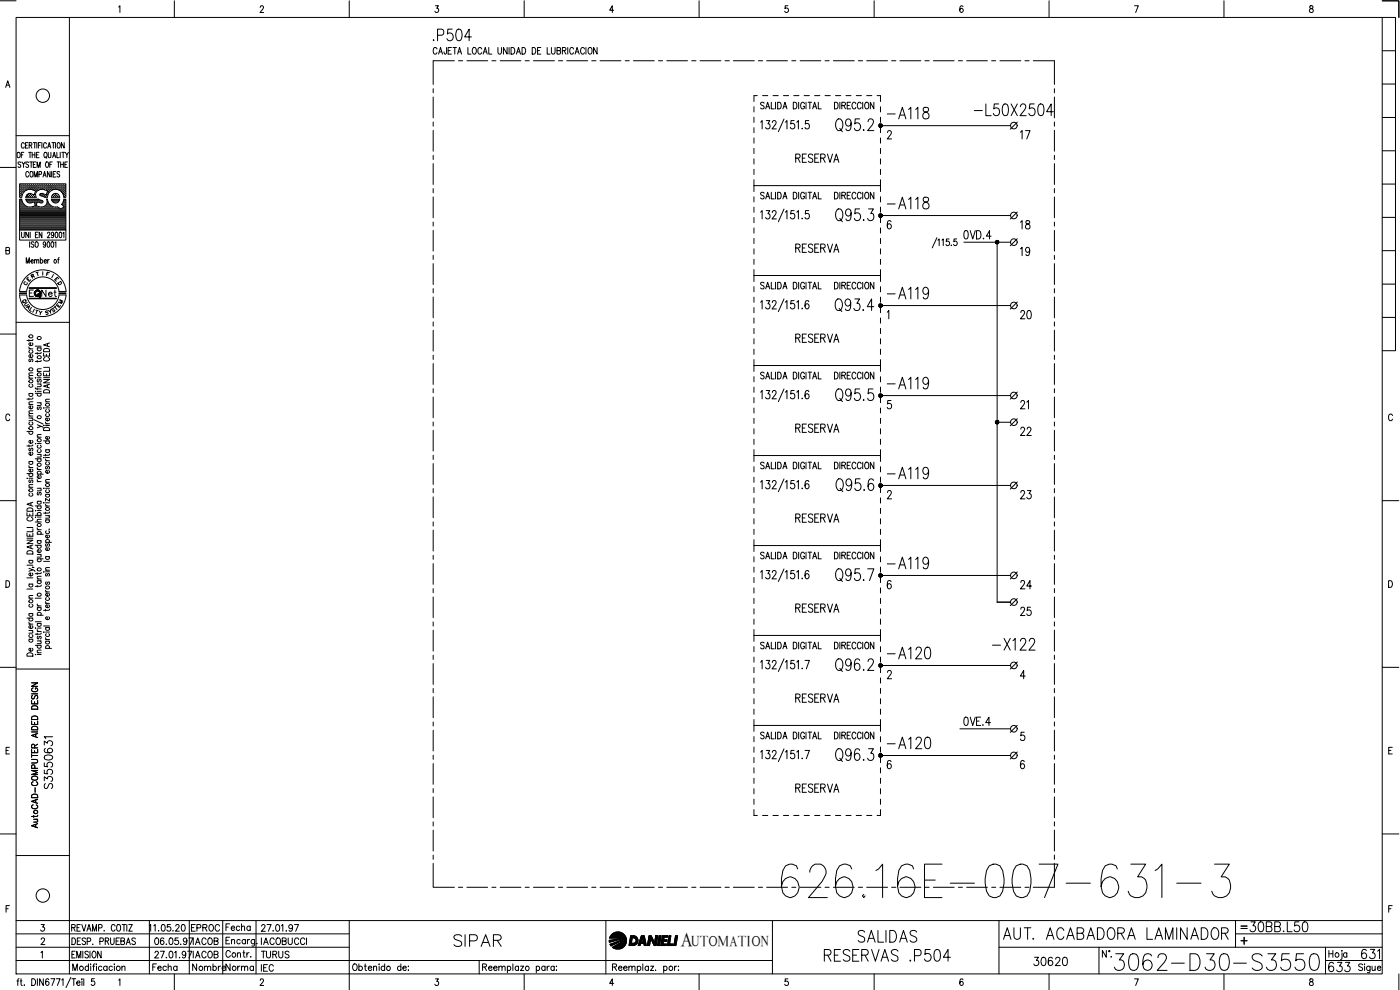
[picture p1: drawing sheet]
<svg xmlns="http://www.w3.org/2000/svg" width="420mm" height="297mm" viewBox="0 0 420 297" stroke-linecap="round" stroke-linejoin="round" font-family="sans-serif">
<defs><g id="words">
<text font-size="15.4" x="233.2" y="270.6">626.16E-007-631-3</text>
<text font-size="8.8" x="333.4" y="292.5">3062-D30-S3550</text>
<g font-size="7.5">
<text x="249.4" y="40.9">Q95.2</text>
<text x="249.4" y="67.7">Q95.3</text>
<text x="249.4" y="94.9">Q93.4</text>
<text x="249.4" y="121.7">Q95.5</text>
<text x="249.4" y="175.7">Q95.7</text>
<text x="249.4" y="202.8">Q96.2</text>
<text x="249.4" y="229.7">Q96.3</text>
</g>
<g font-size="7.1">
<text x="128.8" y="13.4">.P504</text>
<text x="291" y="36">-L50X2504</text>
<text x="264.9" y="37">-A118</text>
<text x="264.9" y="63.9">-A118</text>
<text x="264.9" y="91">-A119</text>
<text x="264.9" y="117.8">-A119</text>
<text x="264.9" y="145">-A119</text>
<text x="264.9" y="171.8">-A119</text>
<text x="296.7" y="196.1">-X122</text>
<text x="264.9" y="199">-A120</text>
<text x="264.9" y="225.8">-A120</text>
<text x="135.1" y="285">SIPAR</text>
<text x="256.5" y="284">SALIDAS</text>
<text x="246.2" y="289.6">RESERVAS .P504</text>
</g>
<text font-size="6.6" x="299.9" y="282.9">AUT. ACABADORA LAMINADOR</text>
<g font-size="6.2">
<text x="373.9" y="280.8">30BB.L50</text>
<text x="397.6" y="292.8">633</text>
<text x="407.5" y="288.9">631</text>
</g>
<text font-size="5.9" x="204.3" y="283.7">A</text>
<g font-size="5.7">
<text x="305.2" y="43">17</text>
<text x="305.2" y="69.8">18</text>
<text x="237.4" y="76.9">RESERVA</text>
<text x="287.9" y="73">0VD.4</text>
<text x="305.2" y="78">19</text>
<text x="305.2" y="97">20</text>
<text x="237.4" y="104.1">RESERVA</text>
<text x="237.4" y="130.9">RESERVA</text>
<text x="305.2" y="131.9">22</text>
<text x="305.2" y="151">23</text>
<text x="237.4" y="158">RESERVA</text>
<text x="305.2" y="177.8">24</text>
<text x="237.4" y="184.9">RESERVA</text>
<text x="305.2" y="185.9">25</text>
<text x="237.4" y="212">RESERVA</text>
<text x="16.6" y="237.8" transform="rotate(-90 16.6 237.8)">S3550631</text>
<text x="237.4" y="238.8">RESERVA</text>
<text x="309" y="291">30620</text>
</g>
<g font-size="5.3">
<text x="11.3" y="90.3">Net</text>
<text x="309.4" y="123.8" transform="rotate(-90 309.4 123.8)">21</text>
<text x="56.4" y="292.5">Nombre</text>
<text x="66.7" y="292.5">Norma</text>
<text x="77.3" y="288.6">TURUS</text>
</g>
<text font-size="4.9" x="56.1" y="280.5">EPROC</text>
<g font-size="4.4">
<text x="6.7" y="85.7">E</text>
<text x="15.2" y="85.7">E</text>
<text x="16.2" y="92.4">M</text>
<text x="207.5" y="283.7">UTOMATION</text>
</g>
<g font-size="4">
<text x="8.1" y="84.7">R</text>
<text x="5.6" y="92.1">Q</text>
<text x="12.3" y="95.6">S</text>
<text x="14.1" y="94.9">S</text>
</g>
<g font-size="3.5">
<text x="6.7" y="93.8">A</text>
<text x="371.1" y="279.8">=</text>
</g>
</g></defs>
<!-- layer: XR-FG100|CART -->
<g fill="none" stroke="#000" stroke-width=".3">
<path d="M0 .2h4.8M4.8 5.2h410v287h-410zM20.8 5.2v287M35.6 2.1l.4-.4v2.1M52.3 .2v5M78.1 2.2l.3-.5h.3l.4 .4-.3 .7-.8 1h1.1M104.8 .2v5M130.7 1.7h.9l-.5 .8a.62 .62 0 0 1 .5 .9 .62 .62 0 0 1-1.1 0M157.3 .2v5M184.2 3.1h-1.2l.8-1.4v2.1M209.8 .2v5M236.5 1.7h-.8l-.1 .9a.62 .62 0 0 1 .9 0 .62 .62 0 0 1-.1 .9 .62 .62 0 0 1-.9-.1"/>
<path d="M262.3 .2v5M289 2l-.3-.3a1.14 1.14 0 0 0-.1 2.1 .59 .59 0 0 0 .5-.9 .59 .59 0 0 0-1-.1l-.1 .3M314.8 .2v5M340.5 1.7h1.1l-.8 2.1M367.3 .2v5M393.1 1.8v.6a.75 .75 0 0 1 .9 .4 .75 .75 0 0 1-.3 1 .59 .59 0 0 1-.7-.5 .59 .59 0 0 1 .5-.7l.5-.2v-.4l-.3-.3zM414.8 .2h5v5M414.8 5.2h4v100h-4M414.8 15.2h4M1.7 26.2l.6-2 .7 2M1.9 25.6h.9M414.8 35.2h4"/>
<path d="M414.8 25.2h4M0 50.2h4.8M4.8 40.7h16M5.3 45.7h.2a.79 .79 0 0 1 .6 .8 .79 .79 0 0 1-.8 .8l-.2-.6zM6 57.1h.1M6 56.4h.1M6 55.8h.1M6 57.7h.1M6 58.3h.1M6 59h.1M6 59.9h.4M6.2 57.4h.1"/>
<path d="M6.2 56.8h.1M6.2 56.1h.1M6.2 55.5h.1M6.2 58h.1M6.2 58.7h.1M6.2 48.8l-.3-.2-.5 .2 .1 .3 .5 .3a.44 .44 0 0 1 .2 .7 .44 .44 0 0 1-.7 .1l-.1-.2M6.3 55.4v.2M6.3 56v.2M6.3 56.7v.1M6.3 57.3v.2M6.3 57.9v.2M6.3 58.6v.1"/>
<path d="M6.4 46.5h.5M6.5 59.2h-.6v-4.1h13.9v4.1h-.6M6.5 59.8h-.6v9.2h13.9v-9.2h-.6M6.5 57.1h.1M6.5 56.4h.1M6.5 55.8h.1M6.5 57.7h.1M6.5 58.3h.1M6.5 59.7l.7 1.6M6.6 48.6l.5 .7 .4-.7M6.6 55.7v.2M6.6 56.3v.2"/>
<path d="M6.6 57v.1M6.6 57.6v.2M6.6 58.2v.2M6.8 57.4h.2M6.8 56.8h.2M6.8 56.1h.2M6.8 55.5h.2M6.9 55.4v.2M6.9 56v.2M6.9 56.7v.1M6.9 57.3v.2M7.1 49.3v.9"/>
<path d="M7.1 57.1h.2M7.1 56.4h.2M7.1 55.8h.2M7.2 45.7h-.8v1.6M7.2 55.7v.2M7.2 56.3v.2M7.2 57v.1M7.2 57.6l-.5 .8-.2 .8M7.3 43.2a.46 .46 0 0 0-.6-.4 .46 .46 0 0 0-.3 .6v.4a.46 .46 0 0 0 .3 .6 .46 .46 0 0 0 .6-.3M7.5 56.8h.1M7.5 56.1h.1M7.5 55.5h.1"/>
<path d="M7.5 55.4v.2M7.5 56v.2M7.5 56.7v.1M7.7 43.6h.4M7.7 59.8h3.7M7.7 56.4h.2M7.7 55.8h.2M7.8 59.7l.6 1 1 .1M7.8 57l-.1 .1M7.8 55.7v.2M7.8 56.3v.2M7.9 59.9h3.6"/>
<path d="M7.9 59h.1M8.1 56.8h.2M8.1 56.1h.2M8.1 55.5h.2M8.1 58.7h.2M8.2 55.4v.2M8.2 56v.2M8.2 56.7v.1M8.2 58.6v.1M8.4 56.4h.2M8.4 55.8h.2M8.4 59h.2"/>
<path d="M8.4 42.8h-.7v1.6h.7M8.4 58.3h.2M8.5 55.7v.2M8.5 56.3v.2M8.5 58.3v.1M8.5 58.9v.1M8.6 51.8a.44 .44 0 0 0-.5-.3 .44 .44 0 0 0-.4 .6v.4a.45 .45 0 0 0 .3 .6 .45 .45 0 0 0 .6-.4M8.6 48.8l-.3-.2-.6 .2 .1 .3 .8 .6-.3 .5-.6-.2M8.6 45.7h.8M8.7 56.8h.2M8.7 56.1h.2M8.7 55.5h.2"/>
<path d="M8.7 58.7h.2M8.8 43.6l.7-.1v-.6l-.7-.1v1.6M8.8 55.4v.2M8.8 56v.2M8.8 56.7v.1M8.8 58.6v.1M8.9 48.6h.9M9 56.4h.2M9 55.8h.2M9 58.3h.2M9 59h.2M9 45.7v1.6"/>
<path d="M9.1 55.7v.2M9.1 56.3v.2M9.1 58.2v.2M9.1 58.9v.1M9.2 51.5h.1a.86 .86 0 0 1 .6 .8 .86 .86 0 0 1-.6 .8 1.25 1.25 0 0 1-.1-1.6zM9.2 43.6l.4 .8M9.4 58.1l-1.2 .2-.4 .9M9.4 56.8h.1M9.4 56.1h.1M9.4 55.5h.1M9.4 58.7h.1M9.4 48.6v1.6"/>
<path d="M9.4 55.4v.2M9.4 56v.2M9.4 56.7v.1M9.4 58.6v.1M9.7 56.4h.1M9.7 55.8h.1M9.7 59h.1M9.7 46.5h.8M9.7 45.7v1.6M9.7 57l1 .3-.4 1.1-1-.2M9.7 56.9a2.42 2.42 0 0 0-2.5 .7M9.7 55.7v.2"/>
<path d="M9.7 56.3v.2M9.7 58.4h.1M9.7 58.9v.1M10 56.8h.2M10 56.1h.2M10 55.5h.2M10 58.7h.2M10 49.3h.5M10 42.8h.8M10.1 55.4v.2M10.1 56v.2M10.1 56.7v.1"/>
<path d="M10.1 58.6v.1M10.2 53.1v-1.6l.6 1.6 .4-1.6v1.6M10.3 56.4h.2M10.3 55.8h.2M10.3 59h.2M10.3 57.1h.2M10.4 55.7v.2M10.4 56.3v.2M10.4 57v.1M10.4 58.9v.1M10.4 58.3h.1M10.4 42.8v1.6"/>
<path d="M10.5 45.7v1.6M10.6 56.8h.2M10.6 56.1h.2M10.6 55.5h.2M10.7 55.4v.2M10.7 56v.2M10.7 56.7v.1M10.8 48.6h-.8v1.6h.8M10.8 57.4h.1M10.9 57.1h.2M10.9 56.4h.2M10.9 55.8h.2"/>
<path d="M10.9 46.5h.5M11 55.7v.2M11 56.3v.2M11 57v.1M11 42.8v1.6M11.1 50.2v-1.6l.5 1.6 .5-1.6v1.6M11.3 56.8h.1M11.3 56.1h.1M11.3 55.5h.1M11.3 55.4v.2M11.3 56v.2M11.3 56.7v.1"/>
<path d="M11.4 59.7l.3 .1M11.5 43.6h.5M11.6 56.4h.1M11.6 55.8h.1M11.6 57l1.2-.2 1.5 .5-.4 1.1-.9-.2M11.6 55.7v.2M11.6 56.3v.2M11.7 57.1a1.45 1.45 0 0 0-.8 2.1h-3.2M11.7 59.8l1.1 .4v.5l-.3 .2M11.7 52.3l.7-.1v-.7h-.7v1.6M11.7 45.7h-.8v1.6h.8M11.9 56.8h.2"/>
<path d="M11.9 56.1h.2M11.9 55.5h.2M12 55.4v.2M12 56v.2M12 56.7v.1M12.2 56.4h.2M12.2 55.8h.2M12.2 58.3h.2M12.3 42.8h-.8v1.6M12.3 55.7v.2M12.3 56.3v.2M12.3 58.2v.2"/>
<path d="M12.5 56.8h.2M12.5 56.1h.2M12.5 55.5h.2M12.5 58.7h.2M12.6 42.8v1.6M12.6 55.4v.2M12.6 56v.2M12.6 56.7v.1M12.6 58.6v.1M12.8 56.4h.2M12.8 55.8h.2M12.8 58.3h.2"/>
<path d="M12.9 53.1l.5-1.6 .4 1.6M12.9 55.7v.2M12.9 56.3v.2M12.9 58.2v.2M13 58.1l-.6-.1a.39 .39 0 0 0-.4 .2 .39 .39 0 0 0 .1 .4l1.4 .6M13.1 52.6h.6M13.2 56.8h.1M13.2 56.1h.1M13.2 55.5h.1M13.2 58.7h.1M13.3 55.4v.2M13.3 56v.2"/>
<path d="M13.3 56.7v.1M13.3 58.6v.1M13.4 45.7h.1a.79 .79 0 0 1 .7 .8 .79 .79 0 0 1-.8 .8l-.2-.6zM13.5 56.4h.1M13.5 55.8h.1M13.5 59h.1M13.5 59.2h.7M13.5 55.7v.2M13.5 56.3v.2M13.5 58.9v.1M13.7 47l.4 .5M13.8 56.8h.2"/>
<path d="M13.8 56.1h.2M13.8 55.5h.2M13.8 58.7h.2M13.9 48.6h.1a.86 .86 0 0 1 .6 .8 .86 .86 0 0 1-.6 .8 1.13 1.13 0 0 1-.1-1.6zM13.9 55.4v.2M13.9 56v.2M13.9 56.7v.1M13.9 58.6v.1M13.9 43.2a.45 .45 0 0 0-.5-.4 .45 .45 0 0 0-.3 .6v.4a.44 .44 0 0 0 .3 .6 .44 .44 0 0 0 .5-.3M13.9 59.8h.3M13.9 59.7a1.59 1.59 0 0 1-1.2 2.4M14.1 57.1h.2"/>
<path d="M14.1 56.4h.2M14.1 55.8h.2M14.1 58.3h.2M14.1 59h.1M14.2 55.7v.2M14.2 56.3v.2M14.2 57v.1M14.2 58.2v.2M14.2 59.7l.2 .8M14.3 57.7h.1M14.3 44.4l.5-1.6 .4 1.6M14.4 58.5l-.2 .7"/>
<path d="M14.4 57.4h.2M14.4 56.8h.2M14.4 56.1h.2M14.4 55.5h.2M14.4 58h.1M14.5 45.7v1.4l.3 .2 .4-.2 .1-1.4M14.5 43.9h.6M14.5 55.4v.2M14.5 56v.2M14.5 56.7v.1M14.5 57.3v.2M14.5 57.9v.1"/>
<path d="M14.7 57.1h.2M14.7 56.4h.2M14.7 55.8h.2M14.8 55.7v.2M14.8 56.3v.2M14.8 57v.1M14.9 57.6l-.5 .8M14.9 57.6a2.42 2.42 0 0 1 3.6 0M14.9 49.3h.5M15 51.5v1.6l-.8-1.6v1.6M15.1 56.8h.1M15.1 56.1h.1"/>
<path d="M15.1 55.5h.1M15.2 55.4v.2M15.2 56v.2M15.2 56.7v.1M15.4 57.1h.1M15.4 56.4h.1M15.4 55.8h.1M15.4 59.8h2.5M15.5 55.7v.2M15.5 56.3v.2M15.5 57v.1M15.5 59.7a1.22 1.22 0 0 0 .8 1.1 1.22 1.22 0 0 0 1.3-.3"/>
<path d="M15.5 51.5v1.6M15.6 59.9h2.2M15.6 42.8h.8M15.7 48.6h-.8v1.6M15.7 56.8h.2M15.7 56.1h.2M15.7 55.5h.2M15.8 47.3l.5-1.6 .4 1.6M15.8 58.7h.1M15.8 55.4v.2M15.8 56v.2M15.8 56.7v.1"/>
<path d="M16 52.2h.5M16 46.8h.6M16 56.4h.2M16 55.8h.2M16 59h.2M16 42.8v1.6M16.1 55.7v.2M16.1 56.3v.2M16.1 58.4h.1M16.1 58.9v.1M16.1 58.3h.1M16.3 56.8h.2"/>
<path d="M16.3 56.1h.2M16.3 55.5h.2M16.3 58.7h.2M16.4 55.4v.2M16.4 56v.2M16.4 56.7v.1M16.4 58.6v.1M16.6 56.4h.2M16.6 55.8h.2M16.6 58.3h.2M16.6 59h.2M16.6 42.8v1.6"/>
<path d="M16.7 55.7v.2M16.7 56.3v.2M16.7 58.2v.2M16.7 58.9v.1M16.8 51.5h-.8v1.6h.8M17 56.8h.1M17 56.1h.1M17 55.5h.1M17 58.7h.1M17.1 45.7v1.6h.7M17.1 55.4v.2M17.1 56v.2"/>
<path d="M17.1 56.7v.1M17.1 58.6v.1M17.1 48.6h.8M17.3 56.4h.1M17.3 55.8h.1M17.3 59h.1M17.4 42.9l.1-.1a.82 .82 0 0 1 .6 .8 .82 .82 0 0 1-.7 .8l-.3-.6zM17.4 55.7v.2M17.4 56.3v.2M17.4 58.9v.1M17.5 48.6v1.6M17.6 58.4l.3 .8h-2.5"/>
<path d="M17.6 58.4a1.22 1.22 0 0 0-1.3-.3 1.22 1.22 0 0 0-.8 1.1M17.6 56.8h.2M17.6 56.1h.2M17.6 55.5h.2M17.7 55.4v.2M17.7 56v.2M17.7 56.7v.1M17.9 51.7l-.3-.2-.5 .2v.3l.7 .4v.6l-.4 .1-.3-.2M17.9 57.1h.2M17.9 56.4h.2M17.9 55.8h.2M17.9 59.7l-.3 .8"/>
<path d="M18 55.7v.2M18 56.3v.2M18 57v.1M18.1 45.7v1.6M18.2 49.3h.8M18.2 48.6v1.6M18.2 56.8h.2M18.2 56.1h.2M18.2 55.5h.2M18.3 57.4h.1M18.3 55.4v.2M18.3 56v.2"/>
<path d="M18.3 56.7v.1M18.3 57.3h.1M18.5 57.6l.4 .6 .3 1M18.5 57.1h.2M18.5 56.4h.2M18.5 55.8h.2M18.5 45.7h.9M18.6 57.6l.1 .1M18.6 55.7v.2M18.6 56.3v.2M18.6 57v.1M18.9 57.4h.1"/>
<path d="M18.9 56.8h.1M18.9 56.1h.1M18.9 55.5h.1M18.9 58h.1M19 45.7v1.6M19 55.4v.2M19 56v.2M19 56.7v.1M19 57.3v.2M19 57.9v.2M19 48.6v1.6M19.2 59.7l-.7 1.6 .8 .8"/>
<path d="M19.2 57.1h.1M19.2 56.4h.1M19.2 55.8h.1M19.2 57.7h.1M19.2 58.3h.1M19.2 59h.1M19.3 42.8v1.6l-.9-1.6v1.6M19.3 55.7v.2M19.3 56.3v.2M19.3 57v.1M19.3 57.6v.2M19.3 58.2v.2"/>
<path d="M19.3 58.9v.1M19.3 59.9h.4M19.5 49.3h.4M19.5 57.4h.2M19.5 56.8h.2M19.5 56.1h.2M19.5 55.5h.2M19.5 58h.2M19.5 58.7h.2M19.6 45.7l.5 .8 .4-.8M19.6 55.4v.2M19.6 56v.2"/>
<path d="M19.6 56.7v.1M19.6 57.3v.2M19.6 57.9v.2M19.6 58.6v.1M20.1 46.5v.8M20.2 48.6h-.7v1.6h.7M414.8 55.2h4M414.8 45.2h4M1.8 75.2l1-.1v-.8l-1-.1v2l1-.1 .1-.5-.4-.4M5.9 69v3h13.9v-3M6 64.7h13.7M6 64.4h13.7"/>
<path d="M6 64h13.7M6 63.7h13.7M6 63.4h13.7M6 63.1h13.7M6 62.8h12M6 62.5h11.7M6 62.1h2.3M6 61.8h1.6M6 61.5h1.2M6 61.2h.9M6 60.9h.7M6 60.6h.6"/>
<path d="M6 60.2h.5M6 65h13.7M6 65.3h13.7M6 65.6h13.7M6 65.9h13.7M6 66.3h13.7M6 66.6h13.7M6 66.9h13.7M6 67.2h13.7M6 67.5h13.7M6 67.8h13.7M6 68.2h13.7"/>
<path d="M6 68.5h13.7M6 68.8h13.7M6.5 69.7v1.4l.3 .2 .4-.2 .1-1.4M7.2 61.3a2.42 2.42 0 0 0 2.5 .7M7.9 79v-1.7l.4 1.7 .5-1.7v1.7M8 60.2h4.5M8.3 60.6h1.6M8.6 69.7v1.6l-.9-1.6v1.6M8.9 72.5v1.7M9.1 69.7v1.6M9.3 78.3h.7l-.1-.3a.48 .48 0 0 0-.6 .4 .48 .48 0 0 0 .6 .5l.1-.2M9.3 60.9l1-.3 .3 1.1-.9 .3"/>
<path d="M9.7 62.1h2.1M10.2 72.8a.41 .41 0 0 0-.6-.2 .41 .41 0 0 0-.1 .6l.4 .2a.43 .43 0 0 1 .2 .7 .43 .43 0 0 1-.7-.2M10.4 78.2l.2-.3 .3 .1 .1 1M10.4 77.9v1.1M10.4 60.6h.6M10.5 60.9h.5M10.5 61.2h.4M10.6 61.8h.3M10.6 70.4h.5M10.6 61.5h.2M10.8 72.6l.1-.1a.86 .86 0 0 1 .6 .9 .86 .86 0 0 1-.6 .8 1.2 1.2 0 0 1-.1-1.6zM11 78.2l.3-.3 .3 .1v1"/>
<path d="M11.4 69.7h-.8v1.6h.8M11.5 60.6h1.3M12.1 78.1a.49 .49 0 0 1 .8 .3 .49 .49 0 0 1-.5 .6l-.3-.3M12.1 60.9l-.9-.4-.3 1.2 1.8 .4M12.1 77.3v1.7M12.2 60.8l.4 .1M12.6 69.7v1.6l-.8-1.6v1.6M13.1 62.1h2.9M13.3 78.3h.6v-.3a.46 .46 0 0 0-.7 .4 .46 .46 0 0 0 .6 .5l.1-.2M13.7 61.8h1.6M13.7 73.1l-.2 .4a.42 .42 0 0 1-.6-.5 .42 .42 0 0 1 .7-.2l-.1 1.3-.2 .1-.3-.3M13.9 61.5h1"/>
<path d="M14.1 61.2h.5M14.2 70l.2-.2a.44 .44 0 0 1 .6 .1 .44 .44 0 0 1-.2 .6l-.6 .8h.8M14.2 60.9h.2M14.2 60.6h.1M14.3 72.6l.2-.1a.95 .95 0 0 1 0 1.7l-.4-.7zM14.3 77.9v1.1M14.4 60.5l.2 .4a2.51 2.51 0 0 0 2.7 1.2l.8 .6M14.8 77.9l-.5 .4M15.5 72.6l.2-.1a.95 .95 0 0 1 0 1.7l-.4-.7zM15.7 60.2h2M16 60.6h1.4M16.1 70.2a.4 .4 0 0 1-.4 .5 .4 .4 0 0 1-.3-.6l.3-.4a.95 .95 0 0 1 0 1.6l-.3-.2"/>
<path d="M16.5 72.8l.3-.3v1.7M16.7 69.8l.2-.1a.95 .95 0 0 1 0 1.6l-.3-.7zM17.3 77.9h.4M17.8 77.3l-.3 .3v1.4M17.9 69.8l.2-.1a.95 .95 0 0 1 0 1.6l-.4-.7zM18.2 62.8h1.5M18.8 61.2h.9M18.8 62.5h.9M18.8 61.5h.9M18.9 70l.3-.3v1.6M18.9 60.9h.8M19.1 61.8h.6"/>
<path d="M19.1 60.6h.6M19.2 60.2h.5M19.2 62.1l-1.1 .6M19.3 62.1h.4M414.8 75.2h4M414.8 65.2h4M4.8 96.7h16M5.9 88.5a7 7 0 0 0 6.9 6.5 7 7 0 0 0 7-6.5M8 88.5a4.9 4.9 0 0 0 4.8 4.4 4.9 4.9 0 0 0 4.9-4.4M8.8 89.5h8.1M8.8 89.6h8.1M8.8 86.5h8.1"/>
<path d="M8.8 86.3h8.1M8.8 89.6h8M8.8 86.4h8M10 87h-1.2v1.9M10.8 93l.7 .2M11.1 93.2l-.3 .9M12.8 81.5v1.1M19.8 87.5a7 7 0 0 0-7-6.5 7 7 0 0 0-7 6.4l2.2 .1a4.9 4.9 0 0 1 4.8-4.4 4.9 4.9 0 0 1 4.9 4.4M414.8 95.2h4M414.8 85.2h4M0 100.2h4.8M8.7 104.1l.1 .4 .4 .2"/>
<path d="M8.7 101.9v.5M8.7 119.5v.5M8.7 118.1h1.2M8.7 113.5h1.2M8.7 104.7h1.2M8.9 118.1a.51 .51 0 0 0 0 .7 .51 .51 0 0 0 .7 0 .51 .51 0 0 0 0-.7M8.9 115.3a.51 .51 0 0 0 0 .7 .51 .51 0 0 0 .7 0 .51 .51 0 0 0 0-.7M8.9 107.7l-.2 .3 .2 .5 .5-.7h.4l.1 .4-.3 .3M8.9 105.1a.51 .51 0 0 0 0 .7 .51 .51 0 0 0 .7 0 .51 .51 0 0 0 0-.7M9.6 106.4a.5 .5 0 0 1 .1 .8 .5 .5 0 0 1-.8 0 .5 .5 0 0 1 .1-.8h.2v.9M9.6 102.9a.51 .51 0 0 1 0 .7 .51 .51 0 0 1-.7 0 .51 .51 0 0 1-.1-.7h.4v.8M9.9 119.4l-.4 .3h-1.4"/>
<path d="M9.9 112.7l-1.1 .1-.1 .3 .3 .4M9.9 111.9l-1.1 .1-.1 .3 .3 .4M9.9 101.8l-.1 .3-1.7 .1M10.6 116.3l.3 .4h1.5M10.6 113.4h.2zM10.6 118h1.8M10.6 103.9h1.8M10.7 117.3v.2zM11.2 105.8v.5M11.2 108.1v.6M11.2 116.4v.5M11.2 117.4h1.2"/>
<path d="M11.2 115.2h1.2M11.2 113.4h1.2M11.2 111.4h1.2M11.2 104.4h1.2M11.4 118a.49 .49 0 0 0 0 .7 .49 .49 0 0 0 .7 0 .49 .49 0 0 0 0-.7M11.4 113.9l-.2 .2 .2 .6 .5-.8h.4l.1 .5-.3 .3M11.4 104.4a.51 .51 0 0 0 0 .7 .51 .51 0 0 0 .7 0 .51 .51 0 0 0 0-.7M12 115.2l.4 .4-.1 .3-1.1 .1M12.4 110.6l-1.1 .1-.1 .4 .3 .3M12.4 108.1l-.1 .3h-1.7M12.4 105.7l-.1 .3h-1.7M13.1 113.9h1.8l-1.8 1h1.8"/>
<path d="M13.1 111.8v1h1.8v-1M13.1 105.9v.9h1.8v-.9M13.1 113.3h1.8M13.1 110.2h1.8M13.2 117.2a.98 .98 0 0 1 1.1-.3 .98 .98 0 0 1 .6 1h-1.8zM13.2 104.8a.98 .98 0 0 1 1.1-.2 .98 .98 0 0 1 .6 .9h-1.8zM13.5 107.3a.54 .54 0 0 0-.4 .6 .54 .54 0 0 0 .7 .4h.4a.54 .54 0 0 0 .7-.4 .54 .54 0 0 0-.5-.6M13.9 106.3v.5M13.9 112.2v.6M14.3 103.1v.7M14.3 115.5v.7M14.9 119.8l-1.1 .1-.1 .3 .3 .4"/>
<path d="M14.9 115.3l-1.8 .6 1.8 .5M14.9 110.6v.8h-1.8M14.9 102.9l-1.8 .6 1.8 .5M2.9 124.7a.61 .61 0 0 0-.7-.5 .61 .61 0 0 0-.5 .8v.5a.61 .61 0 0 0 .5 .7 .61 .61 0 0 0 .7-.4M8.1 129.4h1.8M8.7 139.7l.1 .4 .4 .2M8.7 138.5h1.2M8.7 133.5v.5M8.7 125.4h1.2M8.7 124.8h1.2M8.7 121.4h1.2M8.9 138.5a.51 .51 0 0 0 0 .7 .51 .51 0 0 0 .7 0 .51 .51 0 0 0 0-.7"/>
<path d="M8.9 134.5l-.2 .3 .2 .5 .5-.8h.4l.1 .5-.3 .3M8.9 129.4a.51 .51 0 0 0 0 .8 .51 .51 0 0 0 .7 0 .51 .51 0 0 0 0-.8M8.9 126.6a.51 .51 0 0 0 0 .8 .51 .51 0 0 0 .7 0 .51 .51 0 0 0 0-.8M9.5 125.4l.4 .4-.1 .3-1.1 .1M9.6 135.7a.5 .5 0 0 1 .1 .7 .5 .5 0 0 1-.8 0 .5 .5 0 0 1 .1-.7h.2v.9M9.6 132.2l.2 .1a.53 .53 0 0 1-.6 .7 .53 .53 0 0 1-.4-.8h.4v.8M9.6 121.8a.5 .5 0 0 1 .1 .7 .5 .5 0 0 1-.8 0 .5 .5 0 0 1 .1-.7h.2v.9M9.9 133.5l-.4 .3h-1.4M9.9 124.1h-1.1l-.1 .4 .3 .3M9.9 123.3h-1.1l-.1 .4 .3 .4M9.9 120.6h-1.1l-.1 .4 .3 .4M10.2 125.9l2.8 1.3"/>
<path d="M10.6 133.1h.2zM10.6 137.7h1.8M11.2 127.5l1.2 .4-1.2 .4M11.2 136.3h1.2M11.2 133.1h1.2M11.2 131.2h1.2M11.2 120.8h1.2M11.4 137.7a.51 .51 0 0 0 0 .7 .51 .51 0 0 0 .7 0 .51 .51 0 0 0 0-.7M11.4 134.9a.51 .51 0 0 0 0 .7 .51 .51 0 0 0 .7 0 .51 .51 0 0 0 0-.7M11.4 133.6a.51 .51 0 0 0 0 .7 .51 .51 0 0 0 .7 0 .51 .51 0 0 0 0-.7M11.4 122.1l-.2 .3 .1 .4h.3l.3-.6 .2-.1 .3 .3-.3 .5M12 136.3l.4 .4-.1 .4h-1.1"/>
<path d="M12 120.8l.4 .4-.1 .4-1.1 .1M12.4 130.4l-1.1 .1-.1 .3 .3 .4M12.4 127.9l.5 .2 .1 .3M13.1 137.3h.2zM13.1 127.7h.2zM13.1 122.4h.2zM13.1 132.3h1.8M13.2 128.5a.96 .96 0 0 1 1.1-.3 .96 .96 0 0 1 .6 1h-1.8zM13.7 137.7l.1 .3 .4 .2M13.7 126.6l.1 .3 .4 .3M13.7 136.3v.5M13.7 138.2h1.2"/>
<path d="M13.7 137.3h1.2M13.7 134.9h1.2M13.7 127.7h1.2M13.7 127.2h1.2M13.7 122.4h1.2M13.7 120.6h1.2M13.9 139.9l-.2 .3 .2 .5 .5-.7h.4l.1 .4-.3 .3M13.9 138.7a.49 .49 0 0 0 0 .7 .49 .49 0 0 0 .7 0 .49 .49 0 0 0 0-.7M13.9 134.9a.49 .49 0 0 0 0 .8 .49 .49 0 0 0 .7 0 .49 .49 0 0 0 0-.8M13.9 132.3a.49 .49 0 0 0 0 .7 .49 .49 0 0 0 .7 0 .49 .49 0 0 0 0-.7M13.9 124.1l-.1 .2a.52 .52 0 0 0 .5 .7 .52 .52 0 0 0 .3-.9M13.9 122.9l-.1 .1a.52 .52 0 0 0 .5 .7 .52 .52 0 0 0 .3-.8"/>
<path d="M14.6 131l.2 .1a.53 .53 0 0 1-.6 .7 .53 .53 0 0 1-.4-.8h.4v.8M14.6 125.4l.2 .1a.53 .53 0 0 1-.6 .8 .53 .53 0 0 1-.4-.8l.4-.1v.9M14.9 136.2l-.4 .4h-1.4M417.9 124.7a.61 .61 0 0 0-.7-.5 .61 .61 0 0 0-.5 .8v.5a.61 .61 0 0 0 .5 .7 .61 .61 0 0 0 .7-.4M0 150.2h4.8M8.1 160v.9h1.8v-.9M8.1 153.8v1h1.8v-1M8.1 143.5h.2zM8.1 158.3h1.8M8.1 142.1h1.8M8.2 152.7a.96 .96 0 0 1 1.1-.3 .96 .96 0 0 1 .6 1h-1.8zM8.5 155.2a.56 .56 0 0 0-.4 .7 .56 .56 0 0 0 .7 .4h.4a.56 .56 0 0 0 .7-.4 .56 .56 0 0 0-.5-.7"/>
<path d="M8.7 146.2h1.2M8.7 143.5h1.2M8.7 140.3h1.2M8.9 148a.49 .49 0 0 0 0 .7 .49 .49 0 0 0 .7 0 .49 .49 0 0 0 0-.7M8.9 144l-.2 .3 .1 .4h.3l.3-.6 .2-.1 .3 .3-.3 .5M8.9 142.1a.51 .51 0 0 0 0 .7 .51 .51 0 0 0 .7 0 .51 .51 0 0 0 0-.7M8.9 154.2v.6M9.3 150.9v.8M9.6 140.7a.51 .51 0 0 1 0 .7 .51 .51 0 0 1-.7 .1 .51 .51 0 0 1-.1-.7l.4-.1v.9M9.9 158.7v.8h-1.8M9.9 150.7l-1.8 .6 1.8 .6M9.9 145.4h-1.1l-.1 .4 .3 .4"/>
<path d="M10.6 155.1h.2zM10.6 153.2h.2zM10.6 156.6h1.8M10.6 154.6h1.8M10.6 151.8h1.8M11.2 158.4l.1 .3 .4 .2M11.2 143.9l.1 .4 .4 .2M11.2 140.3l.1 .4 .4 .2M11.2 146.5h1.2M11.2 158.9h1.2M11.2 155.1h1.2M11.2 153.2h1.2"/>
<path d="M11.2 150.4h1.2M11.2 144.5h1.2M11.2 142.3h1.8M11.2 140.9h1.2M11.4 154.6a.49 .49 0 0 1 0-.7 .49 .49 0 0 1 .7 0 .49 .49 0 0 1 0 .7M11.4 151.8a.51 .51 0 0 0 0 .7 .51 .51 0 0 0 .7 0 .51 .51 0 0 0 0-.7M11.4 150.4a.51 .51 0 0 0 0 .7 .51 .51 0 0 0 .7 0 .51 .51 0 0 0 0-.7M11.4 147.7l-.2 .3 .2 .5 .5-.7h.4l.1 .4-.3 .3M11.4 142.3a.51 .51 0 0 1 0-.8 .51 .51 0 0 1 .7 0 .51 .51 0 0 1 0 .8M12 146.5l.4 .3-.1 .4-1.1 .1M12.1 142.7a.5 .5 0 0 1 .1 .7 .5 .5 0 0 1-.8 0 .5 .5 0 0 1 .1-.7h.2v.9M12.4 155.8l-1.1 .1-.1 .3 .3 .4"/>
<path d="M13.1 150.9h.2zM13.1 146.5h.2zM13.7 151.3l.1 .3 .4 .2M13.7 153.7v.5M13.7 156h1.2M13.7 154.7h1.2M13.7 151.8h1.2M13.7 150.9h1.2M13.7 148.3h1.2M13.7 146.5h1.2M13.7 144.7h1.2M13.9 159.3l-.1 .1a.52 .52 0 0 0 .5 .7 .52 .52 0 0 0 .3-.8"/>
<path d="M13.9 156l-.1 .1a.52 .52 0 0 0 .5 .7 .52 .52 0 0 0 .3-.8M13.9 148.3l-.1 .1a.52 .52 0 0 0 .5 .8 .52 .52 0 0 0 .3-.9M13.9 147a.49 .49 0 0 0 0 .7 .49 .49 0 0 0 .7 0 .49 .49 0 0 0 0-.7M14.5 154.7l.4 .4-.1 .3-1.1 .1M14.6 141.2a.49 .49 0 0 1 0 .6 .49 .49 0 0 1-.7 .1 .49 .49 0 0 1-.1-.7h.4v.8M14.8 158.7l-.1 .1M14.9 153.6l-.4 .4h-1.4M14.9 149.6v.8l-1.2-.8v.8M14.9 143.9l-1.1 .1-.1 .3 .3 .4M414.8 150.2h5M1.8 174.2a1 1 0 0 1 1.1 1 1 1 0 0 1-1.1 1zM8.1 162.1h1.8l-1.8 1h1.8"/>
<path d="M8.1 176.7h1.8M8.1 173.4h1.8M8.1 169.6h1.8M8.1 161.5h1.8M8.2 165.5a.96 .96 0 0 1 1.1-.3 .96 .96 0 0 1 .6 1h-1.8zM8.7 170.5l1.2 .5-1.2 .4M8.7 179.5h1.2M8.7 175.2h1.2M8.7 168.1h1.2M8.9 175.2a.51 .51 0 0 0 0 .8 .51 .51 0 0 0 .7 0 .51 .51 0 0 0 0-.8M8.9 168.1a.49 .49 0 0 0 0 .7 .49 .49 0 0 0 .7 0 .49 .49 0 0 0 0-.7M8.9 160.3v.6"/>
<path d="M9.3 163.7v.8M9.6 171.9a.5 .5 0 0 1 .1 .7 .5 .5 0 0 1-.8 0 .5 .5 0 0 1 .1-.7h.2v.9M9.8 170.2l.4 .1M9.9 178.7l-1.1 .1-.1 .3 .3 .4M9.9 171l.5 .2 .1 .3M9.9 163.5l-1.8 .6 1.8 .6M10.6 179.5h1.8M10.6 163.6h1.8M11.2 171.8v.5M11.2 175.6v.5M11.2 174.2h1.2M11.2 173.7h1.2"/>
<path d="M11.2 167.7h1.8M11.2 166.4h1.2M11.2 162.2h1.2M11.2 160.3h1.8M11.4 174.2a.51 .51 0 0 0 0 .8 .51 .51 0 0 0 .7 0 .51 .51 0 0 0 0-.8M11.4 167.7a.51 .51 0 0 0 0 .7 .51 .51 0 0 0 .7 0 .51 .51 0 0 0 0-.7M11.4 163.6a.51 .51 0 0 0 0 .7 .51 .51 0 0 0 .7 0 .51 .51 0 0 0 0-.7M11.4 162.2a.51 .51 0 0 0 0 .7 .51 .51 0 0 0 .7 0 .51 .51 0 0 0 0-.7M11.4 160.3l-.1-.1a.52 .52 0 0 1 .5-.8 .52 .52 0 0 1 .3 .9M12 166.4l.4 .3-.1 .4-1.1 .1M12.1 164.9a.5 .5 0 0 1 .1 .8 .5 .5 0 0 1-.8 0 .5 .5 0 0 1 .1-.8h.2v.9M12.4 175.5l-.4 .4h-1.4"/>
<path d="M12.4 172.9l-1.1 .1-.1 .4 .3 .3M12.4 171.8l-.1 .3h-1.7M13.1 171.6h.2zM13.1 168.4h1.8M13.7 177.1l.1 .3 .4 .2M13.7 177.6h1.2M13.7 171.6h1.2M13.7 171.1h1.2M13.7 167h1.2M13.7 162.7h1.8M13.9 179.3l-.1 .1a.52 .52 0 0 0 .5 .8 .52 .52 0 0 0 .3-.9M13.9 174.6l-.2 .3 .2 .5 .5-.7h.4l.1 .4-.3 .3"/>
<path d="M13.9 172.1l-.2 .3 .1 .4h.3l.3-.6 .2-.1 .3 .3-.3 .4M13.9 167a.49 .49 0 0 0 0 .7 .49 .49 0 0 0 .7 0 .49 .49 0 0 0 0-.7M13.9 163.1l-.2 .3 .1 .5h.3l.3-.7 .2-.1 .3 .3-.3 .5M13.9 162.7l-.1-.1a.52 .52 0 0 1 .5-.7 .52 .52 0 0 1 .3 .8M14.6 178l.2 .2a.52 .52 0 0 1-.5 .7 .52 .52 0 0 1-.5-.8l.4-.1v.9M14.6 164.3a.5 .5 0 0 1 0 .7 .5 .5 0 0 1-.6 .1 .5 .5 0 0 1-.2-.7l.4-.1v.9M14.6 160.6l.2 .1a.53 .53 0 0 1-.6 .7 .53 .53 0 0 1-.4-.8h.4v.8M14.9 170.3l-1.1 .1-.1 .3 .3 .4M416.7 174.2a1.01 1.01 0 0 1 1.2 1 1.01 1.01 0 0 1-1.2 1zM8.1 185.4h1.8M8.2 196.2a.96 .96 0 0 1 1.1-.3 .96 .96 0 0 1 .6 1h-1.8zM8.7 186.7l.1 .4 .4 .2"/>
<path d="M8.7 191.8h1.2M8.7 189.2h1.2M8.7 187.3h1.2M8.7 184.1h1.2M8.9 191.8a.51 .51 0 0 0 0 .7 .51 .51 0 0 0 .7 0 .51 .51 0 0 0 0-.7M8.9 190.4a.51 .51 0 0 0 0 .7 .51 .51 0 0 0 .7 0 .51 .51 0 0 0 0-.7M8.9 185.4a.51 .51 0 0 0 0 .8 .51 .51 0 0 0 .7 0 .51 .51 0 0 0 0-.8M8.9 184.1l-.1 .1a.52 .52 0 0 0 .5 .8 .52 .52 0 0 0 .3-.9M8.9 181.3a.51 .51 0 0 0 0 .7 .51 .51 0 0 0 .7 0 .51 .51 0 0 0 0-.7M9.5 189.2l.4 .4-.1 .3-1.1 .1M9.6 194.5a.51 .51 0 0 1 0 .7 .51 .51 0 0 1-.7 0 .51 .51 0 0 1-.1-.7h.4v.9M9.6 187.7l.2 .2a.53 .53 0 0 1-.6 .7 .53 .53 0 0 1-.4-.8l.4-.1v.9"/>
<path d="M10.6 196.4h.2zM10.6 188.5h.2zM10.6 193.6h1.8M10.6 186.5h1.8M11.2 188.9l.1 .4 .4 .2M11.2 181.2l.1 .4 .4 .2M11.2 196.4h1.2M11.2 195.9h1.2M11.2 192.3h1.2M11.2 190v.5M11.2 189.5h1.2M11.2 188.5h1.2"/>
<path d="M11.2 187.1h1.2M11.2 184.6h1.8M11.2 182.3h1.2M11.2 181.8h1.2M11.4 193.6a.51 .51 0 0 0 0 .8 .51 .51 0 0 0 .7 0 .51 .51 0 0 0 0-.8M11.4 190.9l-.2 .3 .1 .4h.3l.3-.6 .2-.1 .3 .3-.3 .5M11.4 187.1a.51 .51 0 0 0 0 .7 .51 .51 0 0 0 .7 0 .51 .51 0 0 0 0-.7M11.4 184.6a.51 .51 0 0 1 0-.7 .51 .51 0 0 1 .7 0 .51 .51 0 0 1 0 .7M11.4 182.3a.51 .51 0 0 0 0 .8 .51 .51 0 0 0 .7 0 .51 .51 0 0 0 0-.8M12 192.3l.4 .4-.1 .3-1.1 .1M12.4 195.1h-1.1l-.1 .4 .3 .4M12.4 189.9l-.4 .4h-1.4"/>
<path d="M13.1 189.6h.2zM13.1 187.8h1.8M13.7 191.3l.1 .4 .4 .2M13.7 180.5l.1 .3 .4 .2M13.7 194.5h1.8M13.7 192.4h1.2M13.7 191.9h1.2M13.7 189.6h1.2M13.7 188.3h1.2M13.7 182.8v.5M13.7 181h1.2M13.9 194.5l-.1-.1a.52 .52 0 0 1 .5-.7 .52 .52 0 0 1 .3 .8"/>
<path d="M13.9 192.4l-.1 .1a.52 .52 0 0 0 .5 .7 .52 .52 0 0 0 .3-.8M13.9 190.1l-.1 .2a.52 .52 0 0 0 .5 .7 .52 .52 0 0 0 .3-.9M13.9 188.3a.49 .49 0 0 0 0 .7 .49 .49 0 0 0 .7 0 .49 .49 0 0 0 0-.7M14.6 185.1l.2 .1a.52 .52 0 0 1-.5 .7 .52 .52 0 0 1-.5-.7l.4-.1v.8M14.6 181.5a.5 .5 0 0 1 0 .6 .5 .5 0 0 1-.6 .1 .5 .5 0 0 1-.2-.6l.4-.1v.8M14.9 182.7l-.4 .4h-1.4M0 200.2h4.8M4.8 200.7h16M9.5 216.4v1h1.8v-1M9.5 210.2v1h1.8v-1M9.5 204.9h1.8l-1.8 1h1.8M9.5 219.6h1.8"/>
<path d="M9.5 208.2h1.8M9.6 215.1a.99 .99 0 0 1 1.1-.2 .99 .99 0 0 1 .6 1h-1.8zM9.6 212a.99 .99 0 0 1 1.1-.2 .99 .99 0 0 1 .6 1h-1.8zM9.7 218a.96 .96 0 0 1 1.2-.1 .96 .96 0 0 1 .4 1.1h-1.8zM9.7 208.6l-.2 .4 .1 .6 .5 .1 .4-.9 .5-.2 .3 .4-.3 .7M9.9 206.4a.59 .59 0 0 0-.4 .7 .59 .59 0 0 0 .7 .4h.4a.58 .58 0 0 0 .7-.5 .58 .58 0 0 0-.7-.6v.4M10.4 210.6v.6M10.4 216.7v.7M414.8 200.2h5M1.8 225.2h.7M2.8 224.2h-1v2h1M9.5 227.9h1.5l.3 .4-.1 .4-.4 .2h-1.3"/>
<path d="M9.5 224.9v.9h1.8M9.5 226.7h1.8M9.5 226.2v1M9.6 238.6a.99 .99 0 0 1 1.1-.3 .99 .99 0 0 1 .6 1h-1.8zM9.6 233.2a.91 .91 0 0 1 1-.4 .91 .91 0 0 1 .6 1 .91 .91 0 0 1-1.1 .3 .91 .91 0 0 1-.5-.9zM9.9 234.6a.59 .59 0 0 0-.4 .7 .59 .59 0 0 0 .7 .4h.4a.59 .59 0 0 0 .7-.4 .59 .59 0 0 0-.4-.7M10.4 224.4l-.1-.9-.6-.1-.2 1h1.8M10.5 230.5l-.1-.9h-.7l-.2 .9h1.8M11.3 239.8l-1.8 .6 1.8 .6M11.3 231.2h-1.8l1.8 .6-1.8 .6h1.8M11.3 220.1l-1.8 .6 1.8 .6M416.8 225.2h.6"/>
<path d="M417.8 224.2h-1v2h1M0 250.2h4.8M4.8 256.7h16M9.9 241.5a.59 .59 0 0 0-.4 .7 .59 .59 0 0 0 .7 .4h.4a.59 .59 0 0 0 .7-.4 .59 .59 0 0 0-.4-.7M10.1 245.8h1.2M10.1 244.7v.5M10.7 240.1v.7M10.7 247.4v.7M11 245.8l.3 .4-.1 .4-1.1 .1M11.3 247.1l-1.8 .7 1.8 .6M11.3 244.6l-.3 .4h-1.5M414.8 250.2h5"/>
<path d="M1.8 272.7h.7M2.8 271.7h-1v2M4.8 276.2h410M44.8 276.2v16M56.8 276.2v16M66.8 276.2v16M76.8 276.2v16M104.8 276.2v20.8M181.8 276.2v16M184.1 280h2.6M184.4 279.8h2M184.8 279.7h1.3"/>
<path d="M231.8 276.2v16M299.8 276.2v16M416.8 272.7h.6M417.8 271.7h-1v2M4.8 280.2h100M4.8 284.2h100M4.8 288.2h227M5.1 294.3h.5M5.7 293.7l-.4 .3v1.7M6.1 294.3h.5M6.3 293.7v1.6l.4 .4M7.3 295.5v.2l.1-.1"/>
<path d="M9.5 293.7a1.03 1.03 0 0 1 1.2 1 1.03 1.03 0 0 1-1.2 1zM11.2 293.7v2M13 293.7v2l-1.1-2v2M14.6 293.9l-.5-.2a1.2 1.2 0 0 0 .1 2 .59 .59 0 0 0 .5-.9 .59 .59 0 0 0-.9-.1l-.1 .3M15.3 293.7h1.1l-.8 2M16.9 293.7h1.1l-.8 2M18.5 294l.4-.3v2M21.3 293.3l-1.5 3M21.6 293.7h1.1M22.1 293.7v2M23 294.9h1l-.1-.5a.62 .62 0 0 0-.9 .6 .62 .62 0 0 0 .9 .6l.1-.2M24.6 293.7v.2z"/>
<path d="M24.6 294.3v1.4M25.1 293.7v2M28.3 293.7h-.8l-.1 .8a.62 .62 0 0 1 .9 .1 .62 .62 0 0 1-.1 .9 .62 .62 0 0 1-.9-.2M35.6 294.1l.4-.4v2M52.3 292.2v4.8M78.1 294.2l.1-.4 .5-.1 .4 .6-1.1 1.4h1.1M130.7 293.7h.9l-.5 .8a.61 .61 0 0 1 .5 .9 .61 .61 0 0 1-1.1-.1M143.8 288.2v4M157.3 292.2v4.8M182.8 282.3h1.9M182.8 282.4h1.3M182.8 282.5h.8"/>
<path d="M182.9 282.6h.2M182.9 282.7l-.1-.6 3-.4 .2 .2-3.1 .8M182.9 282.1h2.2M182.9 281.5h4.7M183 281.3h4.9M183 281.2h4.8M183.1 283.3l3.2-1.2 .1 .2-3 1.5zM183.1 281h4.6M183.1 283.3h1.3M183.1 283.4h1M183.2 280.9h4.5M183.2 283.6h.6"/>
<path d="M183.3 280.8h4.3M183.3 283.7h.2M183.3 280.7h4.2M183.4 283.2h1.3M183.5 280.5h3.9M183.5 280.5a2.57 2.57 0 0 1 4.4 .9l-2.1 .3-.1-.2h-2.8zM183.6 280.4h3.6M183.7 280.2h3.4M183.8 283.1h1.1M183.9 284.3h3.1M183.9 280.1h3M183.9 282h1.7"/>
<path d="M183.9 284.1h3.3M184 284.4h2.8M184.1 282.9h1.1M184.1 284h3.2M184.2 295h-1.2l.8-1.3v2M184.3 284.6h2.3M184.4 283.9h3M184.5 282.8h1M184.6 284.7h1.6M184.7 283.7h2.8M184.9 282.6h.9M184.9 283.6h2.7"/>
<path d="M184.9 281.8h1.1M185.1 283.4h2.6M185.3 282.5h.8M185.3 283.3h2.4M185.6 283.2h2.2M185.6 282.4h.7M185.8 281.6h.7M185.8 283.1h2.1M186 282.3h.4M186.1 282.9h1.8M186.1 281.9l1.1-.1-.9 .3zM186.2 282h.4"/>
<path d="M186.3 282.8h1.7M186.4 281.8h.5M186.5 282.6h1.5M186.6 282.4h1.4M186.7 282.3h1.3M186.7 282.5h1.3M186.8 281.6h.4M186.8 281.7h.3M187 282.1h1M187.3 282h.7M187.5 281.7h.5M187.6 281.8h.4"/>
<path d="M187.9 281.6l-1.4 .7 .2 .3-2.9 1.6M188 281.5a2.6 2.6 0 0 1-1.1 2.9 2.6 2.6 0 0 1-3.1-.2M188.8 283.4h2M188.8 283.6h1.7M188.8 283.2h2.3M188.8 283.3h2.2M188.9 282.9h.6M188.9 283.1h2.3M188.9 282.6h.6M188.9 282.8h.6M189 282.4h.6M189 282.5h.6"/>
<path d="M189 282.3h.6M189 282.1h.6M189.1 282h.6M189.1 281.8h.6M189.1 281.7h.6M189.1 281.5l1.2-.1a.78 .78 0 0 1 .6 .8 .78 .78 0 0 1-.6 .8M189.1 281.6h.6M189.2 281.3h2M189.2 281.2h1.9M189.2 281h1.7M189.2 280.9h1.6M189.3 280.7a1.67 1.67 0 0 1 2.1 1.1v.8l-.4 .7-.8 .4h-1.4z"/>
<path d="M189.3 280.8h1.2M189.7 281.4l-.2 1.6h.7M190.3 281.5h1M190.5 282.9h.8M190.6 281.6h.7M190.6 282.8h.7M190.7 281.7h.7M190.8 282.6h.6M190.8 281.8h.6M190.8 282.5h.6M190.9 282.1h.6M190.9 282h.6"/>
<path d="M190.9 282.4h.6M190.9 282.3h.6M191.5 283.6h.7M191.6 283.4h.6M191.6 283.3h.6M191.6 283.2h.7M191.7 283.1h2.1M191.8 282.9h2M191.8 282.8h2M191.9 282.6h1.9M191.9 282.5h.6M191.9 282.4h.6"/>
<path d="M192 282.3h.6M192 282.1h.7M192.1 282h.6M192.1 281.8h.6M192.2 281.7h.6M192.2 281.6h.6M192.2 281.5h1.3M192.3 281.3h1.2M192.3 281.2h1.2M192.4 281h1M192.4 280.9h1M192.5 280.7h.8l.7 3h-.7l-.1-.6h-.9l-.2 .6h-.6z"/>
<path d="M192.5 280.8h.9M192.9 281.4l.2 1.2h-.6zM192.9 281.6h.6M193 281.8h.6M193 281.7h.5M193 282h.6M193 282.3h.7M193 282.1h.6M193.1 282.4h.6M193.1 282.5h.6M193.3 283.2h.6M193.3 283.3h.6"/>
<path d="M193.3 283.4h.6M193.3 283.6h.7M194.3 283.6h.6M194.4 283.4h.6M194.4 283.2h.6M194.4 283.3h.6M194.4 282.9h.7M194.4 283.1h.6M194.5 282.6h.6M194.5 282.8h.6M194.5 282.4h.7M194.5 282.5h.6"/>
<path d="M194.6 282.3h.6M194.6 282.1h.6M194.6 282h.6M194.6 281.8h.6M194.6 281.7h.7M194.6 281.6h1.2M194.7 281.5h1.1M194.7 281.3h1M194.7 281.2h1M194.8 281h.8M194.8 280.9h.7M194.8 280.7h.6l1 2.2 .4-2.2h.6h-.6h.6l-.5 3h-.6l-1-2.2-.4 2.2h-.6z"/>
<path d="M195.4 281.7h.5M195.4 281.8h.6M195.5 280.8h-.7l-.5 2.9M195.5 282h.5M195.6 282.1h.5M195.6 282.3h.6M195.7 282.4h.5M195.7 282.5h.6M195.8 282.6h.5M195.9 282.8h1.2M196 282.9h1.1M196 283.1h1"/>
<path d="M196.1 283.2h.9M196.1 283.3h.9M196.2 283.4h.8M196.3 283.6h.6M196.5 282.6h.6M196.5 282.4h.6M196.5 282.5h.6M196.6 282.3h.5M196.6 282.1h.6M196.6 282h.6M196.6 281.8h.6M196.6 281.7h.6"/>
<path d="M196.6 281.6h.7M196.7 281.5h.6M196.7 281.3h.6M196.7 281.2h.7M196.7 281h.7M196.8 280.9h.6M197.3 283.6h.7M197.4 283.3h.6M197.4 283.4h.6M197.4 283.1h.6M197.4 283.2h.6M197.4 282.8h.7"/>
<path d="M197.4 282.9h.6M197.5 282.5h.6M197.5 282.6h.6M197.5 282.3h.7M197.5 282.4h.7M197.6 282.1h.6M197.6 282h.6M197.6 281.8h.6M197.7 281.7h.5M197.7 281.6h.6M197.7 281.5h.6M197.7 281.3h.6"/>
<path d="M197.7 281.2h.6M197.7 281h.7M197.8 280.9h.6M197.8 280.8h.6M197.8 280.7h.6l-.5 3h-.6zM198.3 283.6h1.6M198.4 283.3h1.6M198.4 283.4h1.6M198.4 283.1h.6M198.4 283.2h.6M198.5 282.8h.5M198.5 282.9h.5"/>
<path d="M198.5 282.5h.6M198.5 282.6h.6M198.5 282.3h1.7M198.5 282.4h1.7M198.6 282.1h1.6M198.6 282h1.6M198.6 281.8h.6M198.6 281.7h.6M198.7 281.6h.5M198.7 281.5h.6M198.7 281.3h.6M198.8 281.2h1.6"/>
<path d="M198.8 281h1.6M198.8 280.7h1.6l-.1 .5h-1l-.1 .8h1v.5h-1.1l-.1 .7h1l-.1 .5h-1.6zM198.8 280.9h1.6M198.8 280.8h1.6M200.3 283.4h1.7M200.3 283.6h1.6M200.4 283.3h1.6M200.4 283.1h.6M200.4 283.2h.6M200.4 282.8h.6M200.4 282.9h.6M200.5 282.5h.5"/>
<path d="M200.5 282.6h.5M200.5 282.3h.6M200.5 282.4h.6M200.6 282.1h.5M200.6 282h.5M200.6 281.8h.6M200.6 281.7h.6M200.7 281.6h.5M200.7 281.5h.6M200.7 281.3h.6M200.7 281.2h.6M200.7 281h.6"/>
<path d="M200.8 280.7h.5l-.3 2.5h1l-.1 .5h-1.6zM200.8 280.9h.5M200.8 280.8h.5M202.3 283.4h.6M202.3 283.6h.6M202.3 283.2h.6M202.3 283.3h.6M202.4 282.9h.6M202.4 283.1h.5M202.4 282.6h.6M202.4 282.8h.6M202.4 282.4h.7"/>
<path d="M202.4 282.5h.7M202.5 282.3h.6M202.5 282.1h.6M202.5 282h.7M202.6 281.8h.6M202.6 281.7h.6M202.6 281.6h.6M202.6 281.5h.6M202.6 281.3h.6M202.6 281.2h.7M202.7 281h.6M202.7 280.9h.6"/>
<path d="M202.7 280.7h.7l-.5 3h-.7zM202.7 280.8h.6M209.8 292.2v4.8M236.5 293.7h-.8l-.1 .8a.63 .63 0 0 1 .9 .1 .63 .63 0 0 1-.1 .9 .63 .63 0 0 1-.9-.2M262.3 292.2v4.8M289 294l-.3-.3a1.1 1.1 0 0 0-.7 1 1.1 1.1 0 0 0 .6 1 .57 .57 0 0 0 .5-.9 .57 .57 0 0 0-1 0l-.1 .2M299.8 284.2h115M314.8 292.2v4.8M329.8 284.2v8M340.5 293.7h1.1l-.8 2M367.3 292.2v4.8M370.8 280.2h44"/>
<path d="M373.4 281.2v2.1M393.1 293.8v.6a.73 .73 0 0 1 .9 .4 .73 .73 0 0 1-.3 .9 .65 .65 0 0 1-.8-.7 .65 .65 0 0 1 .9-.5l.2-.3v-.4zM397.8 288.2h17M419.8 292.2v4.8"/>
<circle cx="12.8" cy="28.7" r="2.01"/>
<circle cx="16.6" cy="78.4" r=".49"/>
<circle cx="9.2" cy="110.8" r=".56"/>
<circle cx="9.2" cy="114.4" r=".56"/>
<circle cx="9.2" cy="100.9" r=".56"/>
<circle cx="11.7" cy="101.4" r=".56"/>
<circle cx="11.7" cy="107.2" r=".56"/>
<circle cx="11.7" cy="112.4" r=".56"/>
<circle cx="9.2" cy="128.4" r=".56"/>
<circle cx="11.7" cy="132.1" r=".56"/>
<circle cx="11.7" cy="139.5" r=".56"/>
<circle cx="11.7" cy="125.2" r=".56"/>
<circle cx="14.2" cy="121.4" r=".55"/>
<circle cx="9.2" cy="147.1" r=".56"/>
<circle cx="11.7" cy="157.5" r=".56"/>
<circle cx="14.2" cy="145.5" r=".55"/>
<circle cx="14.2" cy="152.7" r=".56"/>
<circle cx="11.7" cy="178.4" r=".56"/>
<circle cx="11.7" cy="170.9" r=".56"/>
<circle cx="14.2" cy="176.3" r=".55"/>
<circle cx="9.2" cy="180.4" r=".56"/>
<circle cx="10.7" cy="243.6" r=".57"/>
<circle cx="12.8" cy="268.7" r="2.01"/>
</g>
<!-- layer: CART -->
<g fill="none" stroke="#000" stroke-width=".3">
<path d="M9.5 216.4v1h1.8v-1M9.5 210.2v1h1.8v-1M9.5 204.9h1.8l-1.8 1h1.8M9.5 219.6h1.8M9.5 208.2h1.8M9.6 215.1a.99 .99 0 0 1 1.1-.2 .99 .99 0 0 1 .6 1h-1.8zM9.6 212a.99 .99 0 0 1 1.1-.2 .99 .99 0 0 1 .6 1h-1.8zM9.7 218a.96 .96 0 0 1 1.2-.1 .96 .96 0 0 1 .4 1.1h-1.8zM9.7 208.6l-.2 .4 .1 .6 .5 .1 .4-.9 .5-.2 .3 .4-.3 .7M9.9 206.4a.59 .59 0 0 0-.4 .7 .59 .59 0 0 0 .7 .4h.4a.58 .58 0 0 0 .7-.5 .58 .58 0 0 0-.7-.6v.4M10.4 210.6v.6M10.4 216.7v.7"/>
<path d="M9.5 227.9h1.5l.3 .4-.1 .4-.4 .2h-1.3M9.5 224.9v.9h1.8M9.5 226.7h1.8M9.5 226.2v1M9.6 238.6a.99 .99 0 0 1 1.1-.3 .99 .99 0 0 1 .6 1h-1.8zM9.6 233.2a.91 .91 0 0 1 1-.4 .91 .91 0 0 1 .6 1 .91 .91 0 0 1-1.1 .3 .91 .91 0 0 1-.5-.9zM9.9 234.6a.59 .59 0 0 0-.4 .7 .59 .59 0 0 0 .7 .4h.4a.59 .59 0 0 0 .7-.4 .59 .59 0 0 0-.4-.7M10.4 224.4l-.1-.9-.6-.1-.2 1h1.8M10.5 230.5l-.1-.9h-.7l-.2 .9h1.8M11.3 239.8l-1.8 .6 1.8 .6M11.3 231.2h-1.8l1.8 .6-1.8 .6h1.8M11.3 220.1l-1.8 .6 1.8 .6"/>
<path d="M9.9 241.5a.59 .59 0 0 0-.4 .7 .59 .59 0 0 0 .7 .4h.4a.59 .59 0 0 0 .7-.4 .59 .59 0 0 0-.4-.7M10.1 245.8h1.2M10.1 244.7v.5M10.7 240.1v.7M10.7 247.4v.7M11 245.8l.3 .4-.1 .4-1.1 .1M11.3 247.1l-1.8 .7 1.8 .6M11.3 244.6l-.3 .4h-1.5M78.5 277.9l.4-.5h.3l.3 .4-.2 .7-.9 .9h1.2M80.1 277.4h1.3l-.9 2M82 279.2v.2v-.1M83 277.5l.2-.1a1.07 1.07 0 0 1 .8 1 1.07 1.07 0 0 1-.8 1 1.39 1.39 0 0 1-.2-1.9z"/>
<path d="M84.5 277.8l.4-.4v2M85.9 279.2v.2l.1-.1M87.8 278.1a.58 .58 0 0 1-.8 .4 .58 .58 0 0 1-.2-.9 .58 .58 0 0 1 .9 .1l.1 .4a.95 .95 0 0 1-.7 1.3l-.4-.3M88.4 277.4h1.2l-.9 2M12.3 285.8l.4-.4v2M21.6 286.4h.6M22.6 285.4h-1v2h1M23 287.4v-2l.7 2 .6-2v2M24.8 285.4v2M26.5 285.7a.52 .52 0 0 0-.6-.3 .52 .52 0 0 0-.3 .7l.8 .4a.54 .54 0 0 1-.1 .9 .54 .54 0 0 1-.8-.3M27 285.4v2M27.9 285.5l.2-.1a1.05 1.05 0 0 1 .8 1 1.05 1.05 0 0 1-.8 1 1.33 1.33 0 0 1-.2-1.9z"/>
<path d="M30.4 285.4v2l-1.1-2v2M46.5 285.9l.4-.5h.3l.3 .4-.2 .7-.9 .9h1.2M48.1 285.4h1.2l-.8 2M50 287.2v.2v-.1M51 285.5l.2-.1a1.1 1.1 0 0 1 .7 1 1.1 1.1 0 0 1-.7 1 1.39 1.39 0 0 1-.2-1.9zM52.4 285.8l.4-.4v2M53.9 287.2v.2l.1-.1M55.8 286.1a.56 .56 0 0 1-.8 .4 .56 .56 0 0 1-.2-.9 .56 .56 0 0 1 .9 .1l.1 .4a.96 .96 0 0 1-.7 1.3l-.4-.3M56.3 285.4h1.3l-.9 2M58 285.4v2M58.7 287.4l.7-2 .6 2M61.8 285.9a.65 .65 0 0 0-.7-.5 .65 .65 0 0 0-.5 .8v.5a.65 .65 0 0 0 .5 .7 .65 .65 0 0 0 .7-.5"/>
<path d="M62.5 285.7l.4-.3a1.03 1.03 0 0 1 .8 1 1.03 1.03 0 0 1-.8 1l-.5-.7zM64.3 286.4l1-.1 .1-.7-1.1-.2v2l1.1-.2v-.7l-.4-.1M78.4 281.4v2M79.1 283.4l.7-2 .7 2M80.3 289.4h-1.2v2h1.2M82 289.9a.65 .65 0 0 0-.7-.5 .65 .65 0 0 0-.5 .8v.4a.65 .65 0 0 0 .5 .8 .65 .65 0 0 0 .7-.5M82.3 281.9a.65 .65 0 0 0-.8-.5 .65 .65 0 0 0-.5 .8v.4a.65 .65 0 0 0 .5 .8 .65 .65 0 0 0 .8-.5M83.1 281.5a.99 .99 0 0 1 1.2 .7 .99 .99 0 0 1-.6 1.2 1.06 1.06 0 0 1-1-.8 1.06 1.06 0 0 1 .4-1.1zM84.7 282.3h1l.1-.7-1.1-.2v2l1.1-.2 .1-.5-.4-.4M86.5 281.4v1.5l.5 .5 .6-.3 .1-1.7M89.7 281.9a.65 .65 0 0 0-.8-.5 .65 .65 0 0 0-.5 .8v.4a.65 .65 0 0 0 .5 .8 .65 .65 0 0 0 .8-.5M91.5 281.9a.67 .67 0 0 0-.8-.5 .67 .67 0 0 0-.5 .8v.4a.67 .67 0 0 0 .5 .8 .67 .67 0 0 0 .8-.5"/>
<path d="M92 281.4v2M373.4 281.2v2.1"/>
<circle cx="10.7" cy="243.6" r=".57"/>
</g>
<!-- layer: XR-FG100|CART-ES -->
<g fill="none" stroke="#000" stroke-width=".3">
<path d="M67.8 278.2h.7M68.9 277.2h-1.1v2M69.4 278.5h1l-.2-.6a.6 .6 0 0 0-.8 .7 .6 .6 0 0 0 1 .3M71.9 278.2a.58 .58 0 0 0-.8-.1 .58 .58 0 0 0 0 .9 .58 .58 0 0 0 .8-.1M72.5 278.2l.4-.3h.4l.1 1.3M72.5 277.2v2M75.1 278.2a.58 .58 0 0 0-.8-.1 .58 .58 0 0 0 0 .9 .58 .58 0 0 0 .8-.1M75.1 277.9v1.3M21.8 291.2v-2l.7 2 .7-2v2M26.5 290.1a.58 .58 0 0 0-.8 0 .58 .58 0 0 0 0 .8 .58 .58 0 0 0 .8 0M26.5 289.2v2M27.2 289.2v.2z"/>
<path d="M27.2 289.9v1.3M27.8 289.9h.6M28.5 289.2l-.3 .1-.1 .3v1.6M29 289.2v.2zM29 289.9v1.3M30.6 290.1a.58 .58 0 0 0-.9 0 .58 .58 0 0 0 0 .8 .58 .58 0 0 0 .9 0M32.1 290.1a.6 .6 0 0 0-.8 0 .6 .6 0 0 0 0 .9 .6 .6 0 0 0 .8-.1M32.1 289.9v1.3M33.7 290.1a.58 .58 0 0 0-.8 0 .58 .58 0 0 0 0 .8 .58 .58 0 0 0 .8 0M34.3 289.2v.2zM34.3 289.9v1.3M36.6 290.3l.4-.4 .4 .1 .1 1.2"/>
<path d="M36.6 289.9v1.3M45.8 290.1h.7M46.9 289.2h-1.1v2M47.4 290.4h1l-.1-.3a.58 .58 0 0 0-.8 .1 .58 .58 0 0 0 .1 .8 .58 .58 0 0 0 .8-.1M50 290.1a.6 .6 0 0 0-.9 0 .6 .6 0 0 0 0 .9 .6 .6 0 0 0 .9-.1M50.5 290.3l.4-.4 .4 .1 .1 1.2M50.5 289.2v2M53.1 290.1a.6 .6 0 0 0-.8 0 .6 .6 0 0 0 0 .9 .6 .6 0 0 0 .8-.1M53.1 289.9v1.3M67.8 282.1h.7M68.9 281.2h-1.1v2h1.1M69.1 285.7a.67 .67 0 0 0-.7-.5 .67 .67 0 0 0-.6 .7v.6a.67 .67 0 0 0 .6 .7 .67 .67 0 0 0 .7-.5"/>
<path d="M69.5 282.3l.4-.4 .4 .1 .1 1.2M69.5 281.9v1.3M71.2 286.2l.5-.3h.4l.1 1.3M71.2 285.9v1.3M72.1 282.1a.58 .58 0 0 0-.8 0 .58 .58 0 0 0 0 .8 .58 .58 0 0 0 .8 0M72.9 285.9h.6M73.2 285.2v1.6l.4 .4M73.7 282.1a.58 .58 0 0 0-.9 0 .58 .58 0 0 0 0 .8 .58 .58 0 0 0 .9 0M73.7 281.9v1.3M74.1 285.9v1.3M74.3 281.9v1.3M74.8 285.9h-.5l-.2 .6"/>
<path d="M74.9 281.9l-.4 .1-.2 .4M76.4 281.9l-.1 1.8-.2 .2-.5-.1M76.4 282.1a.6 .6 0 0 0-.9 0 .6 .6 0 0 0 0 .9 .6 .6 0 0 0 .9-.1M106.2 289.3a.99 .99 0 0 1 1.1 .7 .99 .99 0 0 1-.6 1.2 1.06 1.06 0 0 1-.9-.8 1.06 1.06 0 0 1 .4-1.1zM107.7 290.1a.6 .6 0 0 1 .9 0 .6 .6 0 0 1 0 .9 .6 .6 0 0 1-.9-.1M107.7 289.2v2M109.3 289.9h.6M109.6 289.2v1.6l.1 .3 .3 .1M110.5 290.4h1v-.3a.58 .58 0 0 0-.8 .1 .58 .58 0 0 0 0 .8 .58 .58 0 0 0 .8-.1M112.1 290.3l.4-.4 .4 .1 .1 1.2M112.1 289.9v1.3M113.8 289.2v.2z"/>
<path d="M113.8 289.9v1.3M115.4 290.1a.6 .6 0 0 0-.8 0 .6 .6 0 0 0 0 .9 .6 .6 0 0 0 .8-.1M115.4 289.2v2M120.3 290.1a.58 .58 0 0 0-.8 0 .58 .58 0 0 0 0 .8 .58 .58 0 0 0 .8 0M120.3 289.2v2M120.9 290.4h1l-.1-.3a.58 .58 0 0 0-.8 .1 .58 .58 0 0 0 .1 .8 .58 .58 0 0 0 .8-.1M122.5 291.1h.1zM122.6 289.9v.2zM144.8 290.1h1l.1-.7-1.1-.2v2M145.4 290.1l.6 1.1M146.6 290.4h1.1l-.1-.3a.58 .58 0 0 0-.8 .1 .58 .58 0 0 0 0 .8 .58 .58 0 0 0 .9-.1M148.2 290.4h1l-.1-.3a.58 .58 0 0 0-.8 .1 .58 .58 0 0 0 .1 .8 .58 .58 0 0 0 .8-.1"/>
<path d="M149.7 290.3l.5-.4 .4 .1 .1 1.2M149.7 289.9v1.3M150.7 290.3l.4-.4 .4 .1 .1 1.2M152.3 290.1a.58 .58 0 0 1 .8 0 .58 .58 0 0 1 0 .8 .58 .58 0 0 1-.8 0M152.3 289.9v2M153.9 289.2v2M155.6 290.1a.58 .58 0 0 0-.8 0 .58 .58 0 0 0 0 .8 .58 .58 0 0 0 .8 0M155.6 289.9v1.3M156.2 289.9h1l-1 1.3h1M161 290.1a.58 .58 0 0 1 .8 0 .58 .58 0 0 1 0 .8 .58 .58 0 0 1-.8 0M161 289.9v2M163.6 290.1a.58 .58 0 0 0-.9 0 .58 .58 0 0 0 0 .8 .58 .58 0 0 0 .9 0"/>
<path d="M163.6 289.9v1.3M164.2 289.9v1.3M164.9 289.9l-.4 .1-.3 .4M166.3 290.1a.58 .58 0 0 0-.8 0 .58 .58 0 0 0 0 .8 .58 .58 0 0 0 .8 0M166.3 289.9v1.3M166.9 290h.2zM166.9 291.1h.2zM183.8 290.1h1.1l.1-.7-1.2-.2v2M184.4 290.1l.6 1.1M185.6 290.4h1v-.3a.58 .58 0 0 0-.8 .1 .58 .58 0 0 0 0 .8 .58 .58 0 0 0 .8-.1M187.2 290.4h1a.53 .53 0 0 0-.5-.5 .53 .53 0 0 0-.5 .5v.5l.4 .3 .6-.3M188.7 290.3l.4-.4 .5 .1 .1 1.2"/>
<path d="M188.7 289.9v1.3M189.7 290.3l.4-.4 .4 .1 .1 1.2M191.3 290.1a.6 .6 0 0 1 .8 0 .6 .6 0 0 1 0 .9 .6 .6 0 0 1-.8-.1M191.3 289.9v2M192.9 289.2v2M194.6 290.1a.58 .58 0 0 0-.8 0 .58 .58 0 0 0 0 .8 .58 .58 0 0 0 .8 0M194.6 289.9v1.3M195.2 289.9h1l-1 1.3h1M196.8 291v.1M199.2 290.1a.58 .58 0 0 1 .8 0 .58 .58 0 0 1 0 .8 .58 .58 0 0 1-.8 0M199.2 289.9v2M202.4 289.9v1.3"/>
<path d="M203.1 289.9l-.4 .1-.3 .4M203.5 291.1h.2zM203.6 289.9v.2zM400 285.2v2M402.8 285.2v.2zM408.9 289.5l-.4-.3-.6 .1-.1 .6 1 .5 .1 .5-.4 .3-.7-.3M409.5 289.9v1.3M411.2 289.9v1.5l-.4 .5-.4-.1M411.2 290.1a.6 .6 0 0 0-.9 0 .6 .6 0 0 0 0 .9 .6 .6 0 0 0 .9-.1M411.8 289.9l.1 1.2 .4 .1 .4-.4M412.7 289.9v1.3M413.4 290.4h1l-.1-.3a.58 .58 0 0 0-.8 .1 .58 .58 0 0 0 .1 .8 .58 .58 0 0 0 .8-.1"/>
<circle cx="24.4" cy="290.5" r=".62"/>
<circle cx="35.5" cy="290.5" r=".63"/>
<circle cx="70.2" cy="286.5" r=".64"/>
<circle cx="116.6" cy="290.5" r=".62"/>
<circle cx="158.2" cy="290.5" r=".62"/>
<circle cx="201.3" cy="290.5" r=".62"/>
</g>
<!-- layer: 0 -->
<g fill="none" stroke="#000" stroke-width=".3">
<path d="M131.1 14.7a.59 .59 0 0 0-.7-.4 .59 .59 0 0 0-.4 .7v.5a.59 .59 0 0 0 .4 .7 .59 .59 0 0 0 .7-.4M131.6 16.2l.6-1.9 .6 1.9M134 14.3l-.1 1.9h-.5l-.1-.6M135.5 14.3h-1v1.9h1M136.4 18.2h-6.4v7.1M136.5 14.3v1.9M137.3 16.2l.6-1.9 .6 1.9M137.6 18.2h1.3M140.1 18.2h6.2M140.4 14.3v1.9h1M142 14.3h.2a1.02 1.02 0 0 1 .8 .9 1.02 1.02 0 0 1-.8 1 1.33 1.33 0 0 1-.2-1.9zM144.6 14.7a.59 .59 0 0 0-.8-.4 .59 .59 0 0 0-.4 .7v.5a.59 .59 0 0 0 .4 .7 .59 .59 0 0 0 .8-.4"/>
<path d="M145 16.2l.6-1.9 .6 1.9M145.2 15.6h.8M146.7 14.3v1.9h.9M147.6 18.2h1.2M149.4 14.3v1.3l.5 .6 .5-.3 .1-1.6M150.1 18.2h6.2M152.2 14.3v1.9l-1.1-1.9v1.9M152.8 14.3v1.9M153.4 14.3a1 1 0 0 1 1.1 .9 1 1 0 0 1-1.1 1zM155 16.2l.6-1.9 .6 1.9M155.2 15.6h.8M156.7 14.3a1 1 0 0 1 1.1 .9 1 1 0 0 1-1.1 1z"/>
<path d="M157.6 18.2h1.2M159.7 14.3a1 1 0 0 1 1.1 .9 1 1 0 0 1-1.1 1zM160.1 18.2h6.3M161.3 15.2h.6M162.3 14.3h-1v1.9h1M164.2 14.3v1.9h.9M165.5 14.3v1.3l.4 .6 .6-.3 .1-1.6M167.2 15.2l.9-.1v-.8h-.9v1.9h.9l.1-.6-.3-.4M167.6 18.2h1.3M168.8 15.2l.9-.1 .1-.7-1-.1v1.9M169.3 15.2l.5 1M170.1 18.2h6.3"/>
<path d="M170.4 14.3v1.9M172.1 14.7a.59 .59 0 0 0-.7-.4 .59 .59 0 0 0-.4 .7v.5a.59 .59 0 0 0 .4 .7 .59 .59 0 0 0 .7-.4M172.6 16.2l.6-1.9 .6 1.9M172.8 15.6h.8M175.4 14.7a.59 .59 0 0 0-.7-.4 .59 .59 0 0 0-.5 .7v.5a.59 .59 0 0 0 .5 .7 .59 .59 0 0 0 .7-.4M175.9 14.3v1.9M176.6 14.5l.3-.2a1.02 1.02 0 0 1 .8 .9 1.02 1.02 0 0 1-.8 1l-.4-.4zM177.6 18.2h1.3M179.2 14.3v1.9l-1.1-1.9v1.9M180.1 18.2h6.3M187.6 18.2h1.2M190.1 18.2h6.2"/>
<path d="M197.6 18.2h1.2M200.1 18.2h6.2M207.6 18.2h1.3M210.1 18.2h6.3M217.6 18.2h1.3M220.1 18.2h6.3M227.6 18.2h1.3M230.1 18.2h6.2M237.6 18.2h1.2M240.1 18.2h6.2M247.6 18.2h1.2M250.1 18.2h6.3"/>
<path d="M257.6 18.2h1.3M260.1 18.2h6.3M267.6 18.2h1.3M270.1 18.2h6.3M277.6 18.2h1.2M280.1 18.2h6.2M287.6 18.2h1.2M290.1 18.2h6.2M297.6 18.2h1.2M300.1 18.2h6.3M307.6 18.2h1.3M310.1 18.2h6.3v7.1"/>
<path d="M130 26.6v1.2M130 29.1v6.3M130 36.6v1.3M130 39.1v6.3M226.3 32v1.6M226.3 35.2v1.5M226.3 38.3v1.5M227.3 28.7h-1v1.8M228.3 36.6l.4-.4v2.5M228.9 28.7h1.5M229.3 31l-.4-.3-.6 .3v.4l.9 .4 .1 .3v.3l-.4 .3-.6-.3M229.8 32.7l.6-2 .6 2"/>
<path d="M230 36.2h1l-.5 1a.73 .73 0 0 1 .6 1.1 .73 .73 0 0 1-1.3-.1M230 32h.8M231.5 30.7v2h.9M231.8 36.8l.4-.6 .5 .1 .2 .3-.1 .6-1.1 1.5h1.3M232 28.7h1.6M232.7 30.7v2M233.4 30.7a1 1 0 0 1 1.1 1 1 1 0 0 1-1.1 1zM234.9 32.7l.7-2 .6 2M235.1 28.7h1.6M235.2 32h.8M235.3 35.7l-1.7 3.8M235.7 36.6l.5-.4v2.5"/>
<path d="M238.1 30.7a1.06 1.06 0 0 1 1.1 .6 1.06 1.06 0 0 1-.4 1.3l-.7 .1zM238.2 28.7h1.6M238.3 36.2h-.9l-.1 1a.75 .75 0 0 1 1.1 .1 .75 .75 0 0 1-.1 1.1 .75 .75 0 0 1-1.1-.2M239.1 36.6l.5-.4v2.5M239.7 30.7v2M240.7 38.5l-.1 .1h.2M241.3 28.7h1.6M241.4 31.1a.59 .59 0 0 0-.7-.4 .59 .59 0 0 0-.4 .7v.5a.6 .6 0 0 0 .6 .8 .6 .6 0 0 0 .5-.8h-.4M241.9 30.7v2M242.5 30.7h1.1M242.7 36.2h-.9l-.1 1a.77 .77 0 0 1 1 .1 .77 .77 0 0 1 0 1.1 .77 .77 0 0 1-1 .1l-.1-.3M243 30.7v2"/>
<path d="M243.9 32.7l.6-2 .6 2M244.1 32h.8M244.5 28.7h1.5M245.6 30.7v2h.9M247.6 28.7h1.6M250.4 30.7a1.06 1.06 0 0 1 1.2 .6 1.06 1.06 0 0 1-.4 1.3l-.8 .1zM250.7 28.7h1.6M252.1 30.7v2M252.6 31.7l1-.2 .1-.2-.1-.5-1-.1v2M253.2 31.7l.5 1M253.9 28.7h1.5M254.3 31.7h.6"/>
<path d="M255.3 30.7h-1v2M256.8 31.1a.59 .59 0 0 0-.7-.4 .59 .59 0 0 0-.4 .7v.5a.59 .59 0 0 0 .4 .8 .59 .59 0 0 0 .7-.5M257 28.7h1.5M258.4 31.1a.59 .59 0 0 0-.7-.4 .59 .59 0 0 0-.4 .7v.5a.59 .59 0 0 0 .4 .8 .59 .59 0 0 0 .7-.5M258.9 30.7v2M259.8 30.8l.2-.1a1.02 1.02 0 0 1 .8 1 1.02 1.02 0 0 1-.8 1 1.29 1.29 0 0 1-.2-1.9zM260.1 28.7h1.6M262.3 30.7v2l-1.1-2v2M263.2 28.7h1v1.8M264.2 37.7h39.1M266.4 39.8l.3-.6h.4l.4 .5-.3 .8-.9 1.2h1.3M316.4 26.6v1.2"/>
<path d="M316.4 39.1v6.3M130 46.6v1.3M130 49.1v6.3M130 56.6v1.3M130 59.1v6.2M226.3 41.4v1.6M226.3 44.5v1.6M226.3 47.7v1.5M226.3 50.8v1.6M226.3 53.9v3.6M226.3 59v1.6M226.3 55.7h37.9"/>
<path d="M229.3 58l-.4-.3-.6 .3 .1 .4 .8 .5a.46 .46 0 0 1-.3 .8l-.6-.3M229.8 59.7l.6-2 .6 2M230 59h.8M231.5 57.7v2h.9M232.7 57.7v2M233.4 57.7a1 1 0 0 1 1.1 1 1 1 0 0 1-1.1 1zM234.9 59.7l.7-2 .6 2M235.2 59h.8M238.1 57.7a1.06 1.06 0 0 1 1.1 .6 1.06 1.06 0 0 1-.4 1.3l-.7 .1zM238.8 47.4l1.1-.1 .2-.4-.2-.6-1.1-.1v2.5M239.4 47.4l.7 1.3M239.7 57.7v2"/>
<path d="M240.8 47.4h.8M241.4 58.2a.59 .59 0 0 0-.7-.5 .59 .59 0 0 0-.4 .7v.5a.6 .6 0 0 0 .6 .8 .6 .6 0 0 0 .5-.8h-.4M241.9 57.7v2M242 46.2h-1.2v2.5h1.2M242.5 57.7h1.1M243 57.7v2M243.9 59.7l.6-2 .6 2M243.9 46.6a.66 .66 0 0 0-.8-.4 .66 .66 0 0 0-.4 .9l1.1 .6 .1 .7a.78 .78 0 0 1-1.3 0M244.1 59h.8M244.5 47.4h.8M245.6 57.7v2h.9M245.7 46.2h-1.2v2.5h1.2"/>
<path d="M246.3 47.4l1.1-.1 .2-.4v-.4l-.4-.3h-.9v2.5M247 47.4l.6 1.3M248.3 46.2l.8 2.5 .8-2.5M250.2 48.7l.8-2.5 .8 2.5M250.4 57.7a1.06 1.06 0 0 1 1.2 .6 1.06 1.06 0 0 1-.4 1.3l-.8 .1zM250.5 47.9h1M252.1 57.7v2M252.6 58.6l1-.1 .1-.6-1.1-.2v2M253.2 58.6l.5 1.1M254.3 58.6h.6M255.3 57.7h-1v2M256.8 58.2a.59 .59 0 0 0-.7-.5 .59 .59 0 0 0-.4 .7v.5a.59 .59 0 0 0 .4 .8 .59 .59 0 0 0 .7-.5"/>
<path d="M258.4 58.2a.59 .59 0 0 0-.7-.5 .59 .59 0 0 0-.4 .7v.5a.59 .59 0 0 0 .4 .8 .59 .59 0 0 0 .7-.5M258.9 57.7v2M259.8 57.8l.2-.1a1.02 1.02 0 0 1 .8 1 1.02 1.02 0 0 1-.8 1 1.29 1.29 0 0 1-.2-1.9zM262.3 57.7v2l-1.1-2v2M264.2 44.5v1.6M264.2 47.7v1.5M264.2 50.8v1.6M264.2 53.9v3.6M316.4 46.6v1.3M316.4 49.1v6.3M316.4 56.6v1.3M316.4 59.1v6.2"/>
<path d="M130 66.6v1.2M130 69.1v6.2M130 76.6v1.2M130 79.1v6.3M226.3 62.1v1.6M226.3 65.3v1.5M226.3 68.4v1.6M226.3 71.5v1.6M226.3 74.7v1.5M226.3 77.8v1.5M228.3 63.7l.4-.5v2.5M230 63.2h1l-.5 .9a.74 .74 0 0 1 .6 1.1 .74 .74 0 0 1-1.3 0"/>
<path d="M231.8 63.8l.4-.6 .5 .1 .2 .4-.3 .8-.9 1.2h1.3M235.3 62.7l-1.7 3.8M235.7 63.7l.5-.5v2.5M238.3 63.2h-.9l-.1 1a.75 .75 0 0 1 1.1 .1 .75 .75 0 0 1-.1 1.1 .75 .75 0 0 1-1.1-.2M239.1 63.7l.5-.5v2.5M240.7 65.4l-.1 .2h.2M242.7 63.2h-.9l-.1 1a.76 .76 0 0 1 1 .1 .76 .76 0 0 1 0 1.1 .76 .76 0 0 1-1 0l-.1-.2M264.2 71.5v1.6M264.2 74.7v1.5M264.2 77.8v1.5M264.2 64.7h39.1M267.4 66.5a.55 .55 0 0 0-.9-.2l-.2 1a1.07 1.07 0 0 0 .5 1.4 .74 .74 0 0 0 .7-.9 .74 .74 0 0 0-1-.5l-.2 .5"/>
<path d="M281.2 71.3l-1.4 3.1M281.5 72.1l.4-.4v2M282.7 72.1l.4-.4v2M284.8 71.7h-.7l-.1 .8a.6 .6 0 0 1 .9 .1 .6 .6 0 0 1-.1 .9 .6 .6 0 0 1-.9-.2M285.5 73.5l.1 .1M289.3 72.7h14M299.3 72.7v108h4M316.4 66.6v1.2M316.4 69.1v6.2M316.4 76.6v1.2M316.4 79.1v6.3M130 86.6v1.3"/>
<path d="M130 89.1v6.3M130 96.6v1.3M130 99.1v6.3M226.3 80.9v3.6M226.3 86v1.6M226.3 89.1v1.6M226.3 92.3v1.5M226.3 95.4v1.6M226.3 98.5v1.6M226.3 82.7h37.9M228.3 90.7l.4-.5v2.5M229.3 84.9l-.4-.2-.6 .2 .1 .6 .8 .3v.8l-.6 .1-.3-.3"/>
<path d="M229.8 86.7l.6-2 .6 2M230 90.2h1l-.5 .9a.73 .73 0 0 1 .6 1.2 .73 .73 0 0 1-1.3-.1M230 86h.8M231.5 84.7v2h.9M231.8 90.8l.4-.6 .5 .1 .2 .4-.3 .8-.9 1.2h1.3M232.7 84.7v2M233.4 84.7a1 1 0 0 1 1.1 1 1 1 0 0 1-1.1 1zM234.9 86.7l.7-2 .6 2M235.2 86h.8M235.3 89.7l-1.7 3.8M235.7 90.7l.5-.5v2.5M238.1 84.7a1.06 1.06 0 0 1 1.1 .7 1.06 1.06 0 0 1-.4 1.2l-.7 .1z"/>
<path d="M238.3 90.2h-.9l-.1 1.1a.76 .76 0 0 1 1.1 0 .76 .76 0 0 1 0 1.1 .76 .76 0 0 1-1.1 0l-.1-.2M239.1 90.7l.5-.5v2.5M239.7 84.7v2M240.7 92.4l-.1 .2h.2M241.4 85.2a.59 .59 0 0 0-.7-.5 .59 .59 0 0 0-.4 .8v.4a.6 .6 0 0 0 .6 .8 .6 .6 0 0 0 .5-.8h-.4M241.9 84.7v2M242.5 84.7h1.1M242.7 90.5v-.2l-.6-.1a1.49 1.49 0 0 0 .2 2.5 .71 .71 0 0 0 .5-1 .71 .71 0 0 0-1.1-.2l-.1 .3M243 84.7v2M243.9 86.7l.6-2 .6 2M244.1 86h.8M245.6 84.7v2h.9"/>
<path d="M250.4 84.7a1.06 1.06 0 0 1 1.2 .7 1.06 1.06 0 0 1-.4 1.2l-.8 .1zM252.1 84.7v2M252.6 85.6l1-.1 .1-.6-1.1-.2v2M253.2 85.6l.5 1.1M254.3 85.6h.6M255.3 84.7h-1v2M256.8 85.2a.59 .59 0 0 0-.7-.5 .59 .59 0 0 0-.4 .8v.4a.59 .59 0 0 0 .4 .8 .59 .59 0 0 0 .7-.5M258.4 85.2a.59 .59 0 0 0-.7-.5 .59 .59 0 0 0-.4 .8v.4a.59 .59 0 0 0 .4 .8 .59 .59 0 0 0 .7-.5M258.9 84.7v2M259.8 84.8l.2-.1a1.02 1.02 0 0 1 .8 1 1.02 1.02 0 0 1-.8 1 1.29 1.29 0 0 1-.2-1.9zM262.3 84.7v2l-1.1-2v2M264.2 80.9v3.6"/>
<path d="M264.2 98.5v1.6M264.2 91.7h39.1M266.3 93.7l.4-.5v2.5M316.4 86.6v1.3M316.4 89.1v6.3M316.4 96.6v1.3M316.4 99.1v6.3M130 106.6v1.3M130 109.1v6.2M130 116.6v1.2M130 119.1v6.2M226.3 101.6v1.6"/>
<path d="M226.3 104.8v1.5M226.3 107.9v3.5M226.3 113v1.6M226.3 116.1v1.6M226.3 119.3v1.5M226.3 109.7h37.9M228.3 117.7l.4-.5v2.5M229.3 112l-.1-.2a.55 .55 0 0 0-.6-.1 .55 .55 0 0 0-.3 .5l.7 .5a.53 .53 0 0 1 .3 .8 .53 .53 0 0 1-.9 .1l-.1-.2M229.8 113.7l.6-2 .6 2M230 117.2h1l-.5 .9a.73 .73 0 0 1 .6 1.2 .73 .73 0 0 1-1.3-.1M230 113h.8M231.5 111.7v2h.9"/>
<path d="M231.8 117.8l.2-.5 .5-.1 .4 .7-1.2 1.8h1.3M232.7 111.7v2M233.4 111.7a1.02 1.02 0 0 1 1.1 1 1.02 1.02 0 0 1-1.1 1zM234.9 113.7l.7-2 .6 2M235.2 113h.8M235.3 116.7l-1.7 3.8M235.7 117.7l.5-.5v2.5M238.1 111.7a1.02 1.02 0 0 1 1.1 1 1.02 1.02 0 0 1-1.1 1zM238.3 117.2h-.9l-.1 1.1a.74 .74 0 0 1 1.1 0 .74 .74 0 0 1-.2 1.1 .74 .74 0 0 1-1-.2M239.1 117.7l.5-.5v2.5M239.7 111.7v2M240.7 119.5l-.1 .1h.2"/>
<path d="M241.4 112.2a.59 .59 0 0 0-.7-.5 .59 .59 0 0 0-.4 .7v.5a.6 .6 0 0 0 .6 .8 .6 .6 0 0 0 .5-.8h-.4M241.9 111.7v2M242.5 111.7h1.1M242.7 117.5v-.2l-.6-.1a1.92 1.92 0 0 0-.2 2.4 .7 .7 0 0 0 .9-.7 .7 .7 0 0 0-.9-.6l-.3 .6M243 111.7v2M243.9 113.7l.6-2 .6 2M244.1 113h.8M245.6 111.7v2h.9M250.4 111.7a1.02 1.02 0 0 1 1.1 1 1.02 1.02 0 0 1-1.1 1zM252.1 111.7v2M252.6 112.6h1l.1-.7-1.1-.2v2M253.2 112.6l.5 1.1"/>
<path d="M254.3 112.6h.6M255.3 111.7h-1v2M256.8 112.2a.59 .59 0 0 0-.7-.5 .59 .59 0 0 0-.4 .7v.5a.59 .59 0 0 0 .4 .8 .59 .59 0 0 0 .7-.5M258.4 112.2a.59 .59 0 0 0-.7-.5 .59 .59 0 0 0-.4 .7v.5a.59 .59 0 0 0 .4 .8 .59 .59 0 0 0 .7-.5M258.9 111.7v2M259.7 112l.3-.3a1.05 1.05 0 0 1 .8 1 1.05 1.05 0 0 1-.8 1l-.5-.8zM262.3 111.7v2l-1.1-2v2M264.2 101.6v1.6M264.2 104.8v1.5M264.2 107.9v3.5M264.2 118.7h39.1M305.3 117.6l-2.1 2.1"/>
<path d="M316.4 106.6v1.3M316.4 109.1v6.2M316.4 116.6v1.2M316.4 119.1v6.2M130 126.6v1.2M130 129.1v6.2M130 136.6v1.3M130 139.1v6.3M226.3 122.4v1.5M226.3 125.5v1.6M226.3 128.6v1.6M226.3 131.8v1.5"/>
<path d="M226.3 134.9v3.6M226.3 136.7h37.9M229.3 139l-.4-.3-.6 .3v.3l.9 .5 .1 .3v.3l-.4 .3-.6-.3M231.5 138.7v2h.9M232.7 138.7v2M233.4 138.7a1 1 0 0 1 1.1 1 1 1 0 0 1-1.1 1zM238.1 138.7a1.06 1.06 0 0 1 1.1 .6 1.06 1.06 0 0 1-.4 1.3l-.7 .1zM239.7 138.7v2M241.4 139.1a.59 .59 0 0 0-.7-.4 .59 .59 0 0 0-.4 .7v.5a.6 .6 0 0 0 .6 .8 .6 .6 0 0 0 .5-.8h-.4M241.9 138.7v2M242.5 138.7h1.1M243 138.7v2"/>
<path d="M245.6 138.7v2h.9M250.4 138.7a1.06 1.06 0 0 1 1.2 .6 1.06 1.06 0 0 1-.4 1.3l-.8 .1zM252.1 138.7v2M252.6 139.6l1-.1 .1-.2-.1-.5-1-.1v2M253.2 139.6l.5 1.1M254.3 139.6h.6M255.3 138.7h-1v2h1M256.8 139.1a.59 .59 0 0 0-.7-.4 .59 .59 0 0 0-.4 .7v.5a.59 .59 0 0 0 .4 .7 .59 .59 0 0 0 .7-.4M258.4 139.1a.59 .59 0 0 0-.7-.4 .59 .59 0 0 0-.4 .7v.5a.59 .59 0 0 0 .4 .7 .59 .59 0 0 0 .7-.4M258.9 138.7v2M259.8 138.8l.2-.1a1.02 1.02 0 0 1 .8 1 1.02 1.02 0 0 1-.8 1 1.29 1.29 0 0 1-.2-1.9zM262.3 138.7v2l-1.1-2v2"/>
<path d="M264.2 125.5v1.6M264.2 128.6v1.6M264.2 131.8v1.5M264.2 134.9v3.6M267.4 120.2h-1v1a.77 .77 0 0 1 1 .1 .77 .77 0 0 1 0 1.1 .77 .77 0 0 1-1 .1l-.1-.3M299.3 126.7h4M316.4 126.6v1.2M316.4 129.1v6.2M316.4 136.6v1.3M316.4 139.1v6.3M130 146.6v1.3M130 149.1v6.2"/>
<path d="M130 156.6v1.2M130 159.1v6.2M226.3 140v1.6M226.3 143.2v1.5M226.3 146.2v1.6M226.3 149.4v1.5M226.3 152.5v1.6M226.3 155.6v1.6M226.3 158.8v1.5M228.3 144.6l.4-.4v2.5M229.8 140.7l.6-2 .6 2M230 144.2h1l-.5 .9a.73 .73 0 0 1 .6 1.2 .73 .73 0 0 1-1.3-.1"/>
<path d="M230 140h.8M231.8 144.8l.4-.6 .5 .1 .2 .3-.1 .5-1.1 1.6h1.3M234.9 140.7l.7-2 .6 2M235.2 140h.8M235.3 143.7l-1.7 3.8M235.7 144.6l.5-.4v2.5M238.3 144.2h-.9l-.1 1a.75 .75 0 0 1 1.1 .1 .75 .75 0 0 1-.1 1.1 .75 .75 0 0 1-1.1-.2M239.1 144.6l.5-.4v2.5M240.7 146.4l-.1 .1h.2M242.7 144.5l-.6-.3a1.67 1.67 0 0 0 0 2.5 .74 .74 0 0 0 .7-.9 .74 .74 0 0 0-.9-.6l-.3 .6M243.9 140.7l.6-2 .6 2M244.1 140h.8"/>
<path d="M251.5 143.8l.2-.1a1.53 1.53 0 0 1 1.4 2.1l-.2 .5a.96 .96 0 0 1-1.4 .7l-.3-.3a2.48 2.48 0 0 1 .3-2.9zM252.1 146.5l.8 1M255.6 144.9a.97 .97 0 0 1-.9 .9 1.03 1.03 0 0 1-.8-1.2 1.03 1.03 0 0 1 1.3-.8 2.86 2.86 0 0 1 0 3.2 .72 .72 0 0 1-1.2-.3M258.1 143.7h-1.3l-.1 1.5a1.07 1.07 0 0 1 1.4 .1 1.07 1.07 0 0 1 0 1.4 1.07 1.07 0 0 1-1.4 .1l-.2-.3M259.3 146.8v.4l.2-.2M262.1 144.2l-.1-.4-.7-.1a1.89 1.89 0 0 0-.8 2.3l.1 .7a.79 .79 0 0 0 .8 .5 .79 .79 0 0 0 .7-.5 .93 .93 0 0 0-.3-1.5 .93 .93 0 0 0-1.3 .8M264.2 146.2v1.6M264.2 149.4v1.5M264.2 152.5v1.6M264.2 155.6v1.6M264.2 158.8v1.5M264.2 145.7h39.1"/>
<path d="M266.4 147.8l.3-.6h.4l.4 .4-.3 .9-.9 1.2h1.3M316.4 146.6v1.3M316.4 149.1v6.2M316.4 156.6v1.2M316.4 159.1v6.2M130 166.6v1.2M130 169.1v6.2M130 176.6v1.2M130 179.1v6.2M226.3 161.9v3.6M226.3 167v1.6M226.3 170.1v1.6"/>
<path d="M226.3 173.3v1.5M226.3 176.4v1.6M226.3 179.5v1.6M228.3 171.6l.4-.4v2.5M229.3 166l-.4-.3-.6 .3 .1 .4 .8 .5a.46 .46 0 0 1-.3 .8l-.6-.3M229.8 167.7l.6-2 .6 2M230 171.2h1l-.5 .9a.74 .74 0 0 1 .6 1.1 .74 .74 0 0 1-1.3 0M230 167h.8M231.5 165.7v2h.9M231.8 171.8l.4-.6 .5 .1 .2 .3-.3 .9-.9 1.2h1.3M232.7 165.7v2M233.4 165.7a1 1 0 0 1 1.1 1 1 1 0 0 1-1.1 1z"/>
<path d="M234.9 167.7l.7-2 .6 2M235.2 167h.8M235.3 170.7l-1.7 3.8M235.7 171.6l.5-.4v2.5M238.1 165.7a1.06 1.06 0 0 1 1.1 .6 1.06 1.06 0 0 1-.4 1.3l-.7 .1zM238.3 171.2h-.9l-.1 1a.75 .75 0 0 1 1.1 .1 .75 .75 0 0 1-.1 1.1 .75 .75 0 0 1-1.1-.2M239.1 171.6l.5-.4v2.5M239.7 165.7v2M240.7 173.4l-.1 .2h.2M241.4 166.1a.59 .59 0 0 0-.7-.4 .59 .59 0 0 0-.4 .7v.5a.6 .6 0 0 0 .6 .8 .6 .6 0 0 0 .5-.8h-.4M241.9 165.7v2M242.5 165.7h1.1"/>
<path d="M242.7 171.5l-.6-.3a1.49 1.49 0 0 0 .2 2.5 .71 .71 0 0 0 .5-1 .71 .71 0 0 0-1.1-.2l-.1 .3M243 165.7v2M243.9 167.7l.6-2 .6 2M244.1 167h.8M245.6 165.7v2h.9M250.4 165.7a1.06 1.06 0 0 1 1.2 .6 1.06 1.06 0 0 1-.4 1.3l-.8 .1zM252.1 165.7v2M252.6 166.6l1-.1 .1-.7-1.1-.1v2M253.2 166.6l.5 1.1M254.3 166.6h.6M255.3 165.7h-1v2M256.8 166.1a.59 .59 0 0 0-.7-.4 .59 .59 0 0 0-.4 .7v.5a.59 .59 0 0 0 .4 .8 .59 .59 0 0 0 .7-.5"/>
<path d="M258.4 166.1a.59 .59 0 0 0-.7-.4 .59 .59 0 0 0-.4 .7v.5a.59 .59 0 0 0 .4 .8 .59 .59 0 0 0 .7-.5M258.9 165.7v2M259.8 165.8l.2-.1a1.02 1.02 0 0 1 .8 1 1.02 1.02 0 0 1-.8 1 1.29 1.29 0 0 1-.2-1.9zM262.3 165.7v2l-1.1-2v2M264.2 172.7h39.1M264.2 161.9v1.8h-37.9M264.2 179.5v1.6M267.4 174.5l-.1-.2-.5-.1a1.53 1.53 0 0 0-.4 2.1 .71 .71 0 0 0 1.2-.2 .71 .71 0 0 0-.8-1l-.3 .1-.2 .6M316.4 166.6v1.2M316.4 169.1v6.2M316.4 176.6v1.2M316.4 179.1v6.2"/>
<path d="M130 186.6v1.3M130 189.1v6.3M130 196.6v1.3M130 199.1v6.2M226.3 182.7v1.5M226.3 185.7v1.6M226.3 188.9v3.5M226.3 194v1.6M226.3 197.1v1.6M226.3 190.7h37.9M228.3 198.7l.4-.6v2.6M229.3 192.9l-.4-.2-.6 .2 .1 .5 .8 .4v.8l-.6 .1-.3-.3"/>
<path d="M229.8 194.7l.6-2 .6 2M230 198.1h1l-.5 1a.73 .73 0 0 1 .6 1.1 .73 .73 0 0 1-1.3 0M230 194h.8M231.5 192.7v2h.9M231.8 198.8l.4-.7 .5 .2 .2 .4-.1 .4-1.1 1.6h1.3M232.7 192.7v2M233.4 192.7a1 1 0 0 1 1.1 1 1 1 0 0 1-1.1 1zM234.9 194.7l.7-2 .6 2M235.2 194h.8M235.3 197.7l-1.7 3.8M235.7 198.7l.5-.6v2.6M238.1 192.7a1.06 1.06 0 0 1 1.1 .6 1.06 1.06 0 0 1-.4 1.3l-.7 .1z"/>
<path d="M238.3 198.1h-.9l-.1 1.1a.76 .76 0 0 1 1.1 .1 .76 .76 0 0 1 0 1.1 .76 .76 0 0 1-1.1 0l-.1-.2M239.1 198.7l.5-.6v2.6M239.7 192.7v2M241.4 193.2a.59 .59 0 0 0-.7-.5 .59 .59 0 0 0-.4 .7v.5a.6 .6 0 0 0 .6 .8 .6 .6 0 0 0 .5-.8h-.4M241.6 198.1h1.3l-.9 2.6M241.9 192.7v2M242.5 192.7h1.1M243 192.7v2M243.9 194.7l.6-2 .6 2M244.1 194h.8M245.6 192.7v2h.9M250.4 192.7a1.06 1.06 0 0 1 1.2 .6 1.06 1.06 0 0 1-.4 1.3l-.8 .1z"/>
<path d="M252.1 192.7v2M252.6 193.6l1-.1 .1-.6-1.1-.2v2M253.2 193.6l.5 1.1M254.3 193.6h.6M255.3 192.7h-1v2M256.8 193.2a.59 .59 0 0 0-.7-.5 .59 .59 0 0 0-.4 .7v.5a.59 .59 0 0 0 .4 .8 .59 .59 0 0 0 .7-.5M258.4 193.2a.59 .59 0 0 0-.7-.5 .59 .59 0 0 0-.4 .7v.5a.59 .59 0 0 0 .4 .8 .59 .59 0 0 0 .7-.5M258.9 192.7v2M259.7 192.9l.3-.2a1.02 1.02 0 0 1 .8 1 1.02 1.02 0 0 1-.8 1l-.5-.8zM262.3 192.7v2l-1.1-2v2M264.2 182.7v1.5M264.2 185.7v1.6"/>
<path d="M264.2 188.9v3.5M264.2 199.7h39.1M305.3 198.6l-2.1 2.1M316.4 186.6v1.3M316.4 189.1v6.3M316.4 196.6v1.3M316.4 199.1v6.2M130 206.6v1.2M130 209.1v6.2M130 216.6v1.2M130 219.1v6.2M226.3 200.3v1.5"/>
<path d="M226.3 203.4v1.6M226.3 206.5v1.6M226.3 209.6v1.6M226.3 212.8v1.5M226.3 215.9v3.5M229.3 219.9l-.1-.1a.55 .55 0 0 0-.6-.1 .55 .55 0 0 0-.3 .5l.7 .5a.53 .53 0 0 1 .3 .8 .53 .53 0 0 1-.9 .1l-.1-.2M231.5 219.7v2h.9M232.7 219.7v2M233.4 219.7a1.02 1.02 0 0 1 1.1 1 1.02 1.02 0 0 1-1.1 1zM238.1 219.7a1.02 1.02 0 0 1 1.1 1 1.02 1.02 0 0 1-1.1 1zM239.7 219.7v2M240.7 200.4l-.1 .2h.2"/>
<path d="M241.9 219.7v2M242.5 219.7h1.1M243 219.7v2M245.6 219.7v2h.9M250.4 219.7a1.02 1.02 0 0 1 1.1 1 1.02 1.02 0 0 1-1.1 1zM252.1 219.7v2M255.3 219.7h-1v2M258.9 219.7v2M259.7 219.9l.3-.2a1.05 1.05 0 0 1 .8 1 1.05 1.05 0 0 1-.8 1l-.5-.8zM262.3 219.7v2l-1.1-2v2M264.2 206.5v1.6M264.2 209.6v1.6"/>
<path d="M264.2 212.8v1.5M264.2 215.9v1.8h-37.9M266.4 201.7l.1-.4 .6-.1 .4 .7-1.2 1.8h1.3M288.1 218.7h15.2M289.6 215.3l.4-.1a1.67 1.67 0 0 1 0 2.5h-.2a1.85 1.85 0 0 1-.2-2.4zM291.2 215.2l.7 2.5 .8-2.5M293.1 216.4h.7M294.3 215.2h-1.2v2.5h1.2M295 217.4v.3l.1-.2M297.3 216.8h-1.5l1-1.6v2.5M305.3 217.6l-2.1 2.1M307.4 219.7h-.9l-.1 1.1a.74 .74 0 0 1 1 .1 .74 .74 0 0 1-.1 1 .74 .74 0 0 1-1.1-.2"/>
<path d="M307.7 202.8h-1.5l1-1.6v2.5M316.4 206.6v1.2M316.4 209.1v6.2M316.4 216.6v1.2M316.4 219.1v6.2M130 226.6v1.2M130 229.1v6.2M130 236.6v1.2M130 239.1v6.2M226.3 221v1.6M226.3 224.1v1.6M226.3 227.3v1.5"/>
<path d="M226.3 230.4v1.5M226.3 233.5v1.6M226.3 236.6v1.6M226.3 239.8v1.5M228.3 225.6l.4-.4v2.5M229.8 221.7l.6-2 .6 2M230 225.2h1l-.5 .9a.73 .73 0 0 1 .6 1.2 .73 .73 0 0 1-1.3-.1M230 221h.8M231.8 225.7l.4-.5 .5 .1 .2 .3-.1 .5-1.1 1.6h1.3M234.9 221.7l.7-2 .6 2M235.2 221h.8M235.3 224.7l-1.7 3.8"/>
<path d="M235.7 225.6l.5-.4v2.5M238.3 225.2h-.9l-.1 1.1a.74 .74 0 0 1 1.1 0 .74 .74 0 0 1-.2 1.1 .74 .74 0 0 1-1-.2M239.1 225.6l.5-.4v2.5M240.7 227.4v.3l.1-.2M241.4 220.2a.59 .59 0 0 0-.7-.5 .59 .59 0 0 0-.4 .7v.5a.6 .6 0 0 0 .6 .8 .6 .6 0 0 0 .5-.8h-.4M241.6 225.2h1.3l-.9 2.5M243.9 221.7l.6-2 .6 2M244.1 221h.8M252.6 220.6l1-.1 .1-.6-1.1-.2v2M253.2 220.6l.5 1.1M254.3 220.6h.6M256.8 220.2a.59 .59 0 0 0-.7-.5 .59 .59 0 0 0-.4 .7v.5a.59 .59 0 0 0 .4 .8 .59 .59 0 0 0 .7-.5"/>
<path d="M258.4 220.2a.59 .59 0 0 0-.7-.5 .59 .59 0 0 0-.4 .7v.5a.59 .59 0 0 0 .4 .8 .59 .59 0 0 0 .7-.5M264.2 233.5v1.6M264.2 236.6v1.6M264.2 239.8v1.5M264.2 226.7h39.1M267.4 228.5l-.6-.3a1.52 1.52 0 0 0 .1 2.5 .75 .75 0 0 0 .6-1 .75 .75 0 0 0-1-.5l-.2 .6M305.3 225.6l-2.1 2.1M307.4 228.5l-.1-.2-.5-.1a1.47 1.47 0 0 0 .1 2.5 .75 .75 0 0 0 .6-1 .75 .75 0 0 0-1-.5l-.3 .6M316.4 226.6v1.2M316.4 229.1v6.2M316.4 236.6v1.2M316.4 239.1v6.2"/>
<path d="M130 259.1v7.1h6.4M130 246.6v1.2M130 249.1v6.2M130 256.6v1.2M226.3 242.9v1.8h1M228.9 244.7h1.5M232 244.7h1.6M235.1 244.7h1.6M238.2 244.7h1.6M241.3 244.7h1.6M244.5 244.7h1.5M247.6 244.7h1.6"/>
<path d="M250.7 244.7h1.6M253.9 244.7h1.5M257 244.7h1.5M260.1 244.7h1.6M264.2 242.9v1.8h-1M316.4 246.6v1.2M316.4 249.1v6.2M12.4 277.4h.9l-.5 .8a.62 .62 0 0 1 .5 .9 .62 .62 0 0 1-1.1-.1M21.5 278.3l.9-.1 .1-.6-1-.2v2M22.1 278.3l.5 1.1M23.1 278.3h.6M24.1 277.4h-1v2h1"/>
<path d="M24.6 277.4l.6 2 .6-2M26.1 279.4l.6-2 .6 2M26.3 278.7h.8M27.8 279.4v-2l.6 2 .6-2v2M29.6 278.4l.9-.1 .1-.7-1-.2v2M31.2 279.2l.1 .1M34.5 277.9a.59 .59 0 0 0-.7-.5 .59 .59 0 0 0-.4 .8v.4a.59 .59 0 0 0 .4 .8 .59 .59 0 0 0 .7-.5M35.3 277.5l.1-.1a1.02 1.02 0 0 1 .8 1 1.02 1.02 0 0 1-.8 1 1.38 1.38 0 0 1-.1-1.9zM36.7 277.4h1M37.2 277.4v2M38.1 277.4v2M38.7 277.4h1l-1 2h1"/>
<path d="M44.8 277.8l.4-.4v2M46.1 277.8l.5-.4v2M47.6 279.2l.1 .1M48.6 277.5l.5-.1a1.22 1.22 0 0 1 0 2h-.2a1.37 1.37 0 0 1-.3-1.9zM51.1 277.4h-.9v.8a.66 .66 0 0 1 .9 0 .66 .66 0 0 1-.1 1 .66 .66 0 0 1-.9-.2M51.9 279.2l.1 .1M52.7 277.9l.4-.5 .5 .1 .2 .3-1.1 1.6h1.1M137.6 266.2h1.3M140.1 266.2h6.2M147.6 266.2h1.2M150.1 266.2h6.2M157.6 266.2h1.2"/>
<path d="M160.1 266.2h6.3M167.6 266.2h1.3M170.1 266.2h6.3M177.6 266.2h1.3M180.1 266.2h6.3M187.6 266.2h1.2M190.1 266.2h6.2M197.6 266.2h1.2M200.1 266.2h6.2M207.6 266.2h1.3M210.1 266.2h6.3M217.6 266.2h1.3"/>
<path d="M220.1 266.2h6.3M227.6 266.2h1.3M12.4 281.9l.3-.5 .5 .1 .2 .3-.3 .7-.8 .9h1.2M21.6 281.4a1.07 1.07 0 0 1 1.1 .7 1.07 1.07 0 0 1-.3 1.2l-.8 .1zM23.2 282.3h.6M24.2 281.4h-1v2h1M25.7 281.7l-.4-.3-.7 .3 .2 .5 .8 .4a.46 .46 0 0 1-.3 .8l-.7-.3M26.2 282.5l.9-.2v-.8l-.9-.1v2M27.9 283.2v.1M30 282.5l.9-.2v-.8l-.9-.1v2M31.6 282.3h.9l.1-.7-1-.2v2M32.1 282.3l.5 1.1"/>
<path d="M33.2 281.4v1.7l.4 .3 .4-.1 .2-.4v-1.5M34.8 282.3h.7M35.9 281.4h-1.1v2h1.1M36.3 282.3h.9l.1-.7-1-.2v2l1-.2 .1-.5-.4-.4M37.9 283.4l.6-2 .6 2M38.1 282.7h.8M40.6 281.7l-.3-.3-.7 .3 .1 .5 .9 .4a.46 .46 0 0 1-.3 .8l-.7-.3M46.7 281.5l.4-.1a1.22 1.22 0 0 1 0 2l-.4-.1-.3-.7zM49.1 281.7l-.5-.3a1.12 1.12 0 0 0 .1 2 .57 .57 0 0 0 .6-.6 .57 .57 0 0 0-.5-.5 .57 .57 0 0 0-.7 .4M50 283.2l-.2 .1h.2M51 281.5l.4-.1a1.22 1.22 0 0 1 0 2h-.2a1.37 1.37 0 0 1-.2-1.9zM53.5 281.4h-.9l-.1 .9a.66 .66 0 0 1 1 0 .66 .66 0 0 1-.1 .9 .66 .66 0 0 1-1-.2"/>
<path d="M54.2 283.2l.1 .1M56.1 282.1a.56 .56 0 0 1-.8 .4 .56 .56 0 0 1-.2-.8 .56 .56 0 0 1 .9 0l.1 .4a.94 .94 0 0 1-.7 1.3l-.3-.3M56.7 281.4h1.2l-.8 2M58 281.4v2M58.7 283.4l.7-2 .6 2M58.9 282.7h.9M61.8 281.9a.65 .65 0 0 0-.7-.5 .65 .65 0 0 0-.5 .8v.4a.65 .65 0 0 0 .5 .8 .65 .65 0 0 0 .7-.5M62.7 281.5a.99 .99 0 0 1 1.1 .7 .99 .99 0 0 1-.6 1.2 1.06 1.06 0 0 1-.9-.8 1.06 1.06 0 0 1 .4-1.1zM64.3 282.3h1l.1-.7-1.1-.2v2l1.1-.2v-.5l-.4-.4"/>
<circle cx="304.3" cy="118.7" r=".99"/>
<circle cx="304.3" cy="199.7" r=".99"/>
<circle cx="304.3" cy="218.7" r=".99"/>
<circle cx="304.3" cy="226.7" r=".99"/>
</g>
<g fill="#000" stroke="#000" stroke-width=".3">
<path d="M298.7 126.7l.1 .2 .5-.2zM298.8 126.9l.5-.2-.3 .4zM299.3 126.7l-.3 .4 .3 .1z"/>
<path d="M299 126.2l.3 .5v-.5zM299 126.2l.3 .5-.5-.3zM298.8 126.4l-.1 .3h.6z"/>
<path d="M299.3 126.7v.5l.2-.1zM299.3 126.7l.4 .2-.2 .2zM299.3 126.7l.4 .2 .1-.2z"/>
<path d="M299.3 126.7h.5l-.1-.3zM299.5 126.2l.2 .2-.4 .3zM299.3 126.2v.5l.2-.5z"/>
</g>
<use href="#words"/>
</svg>
